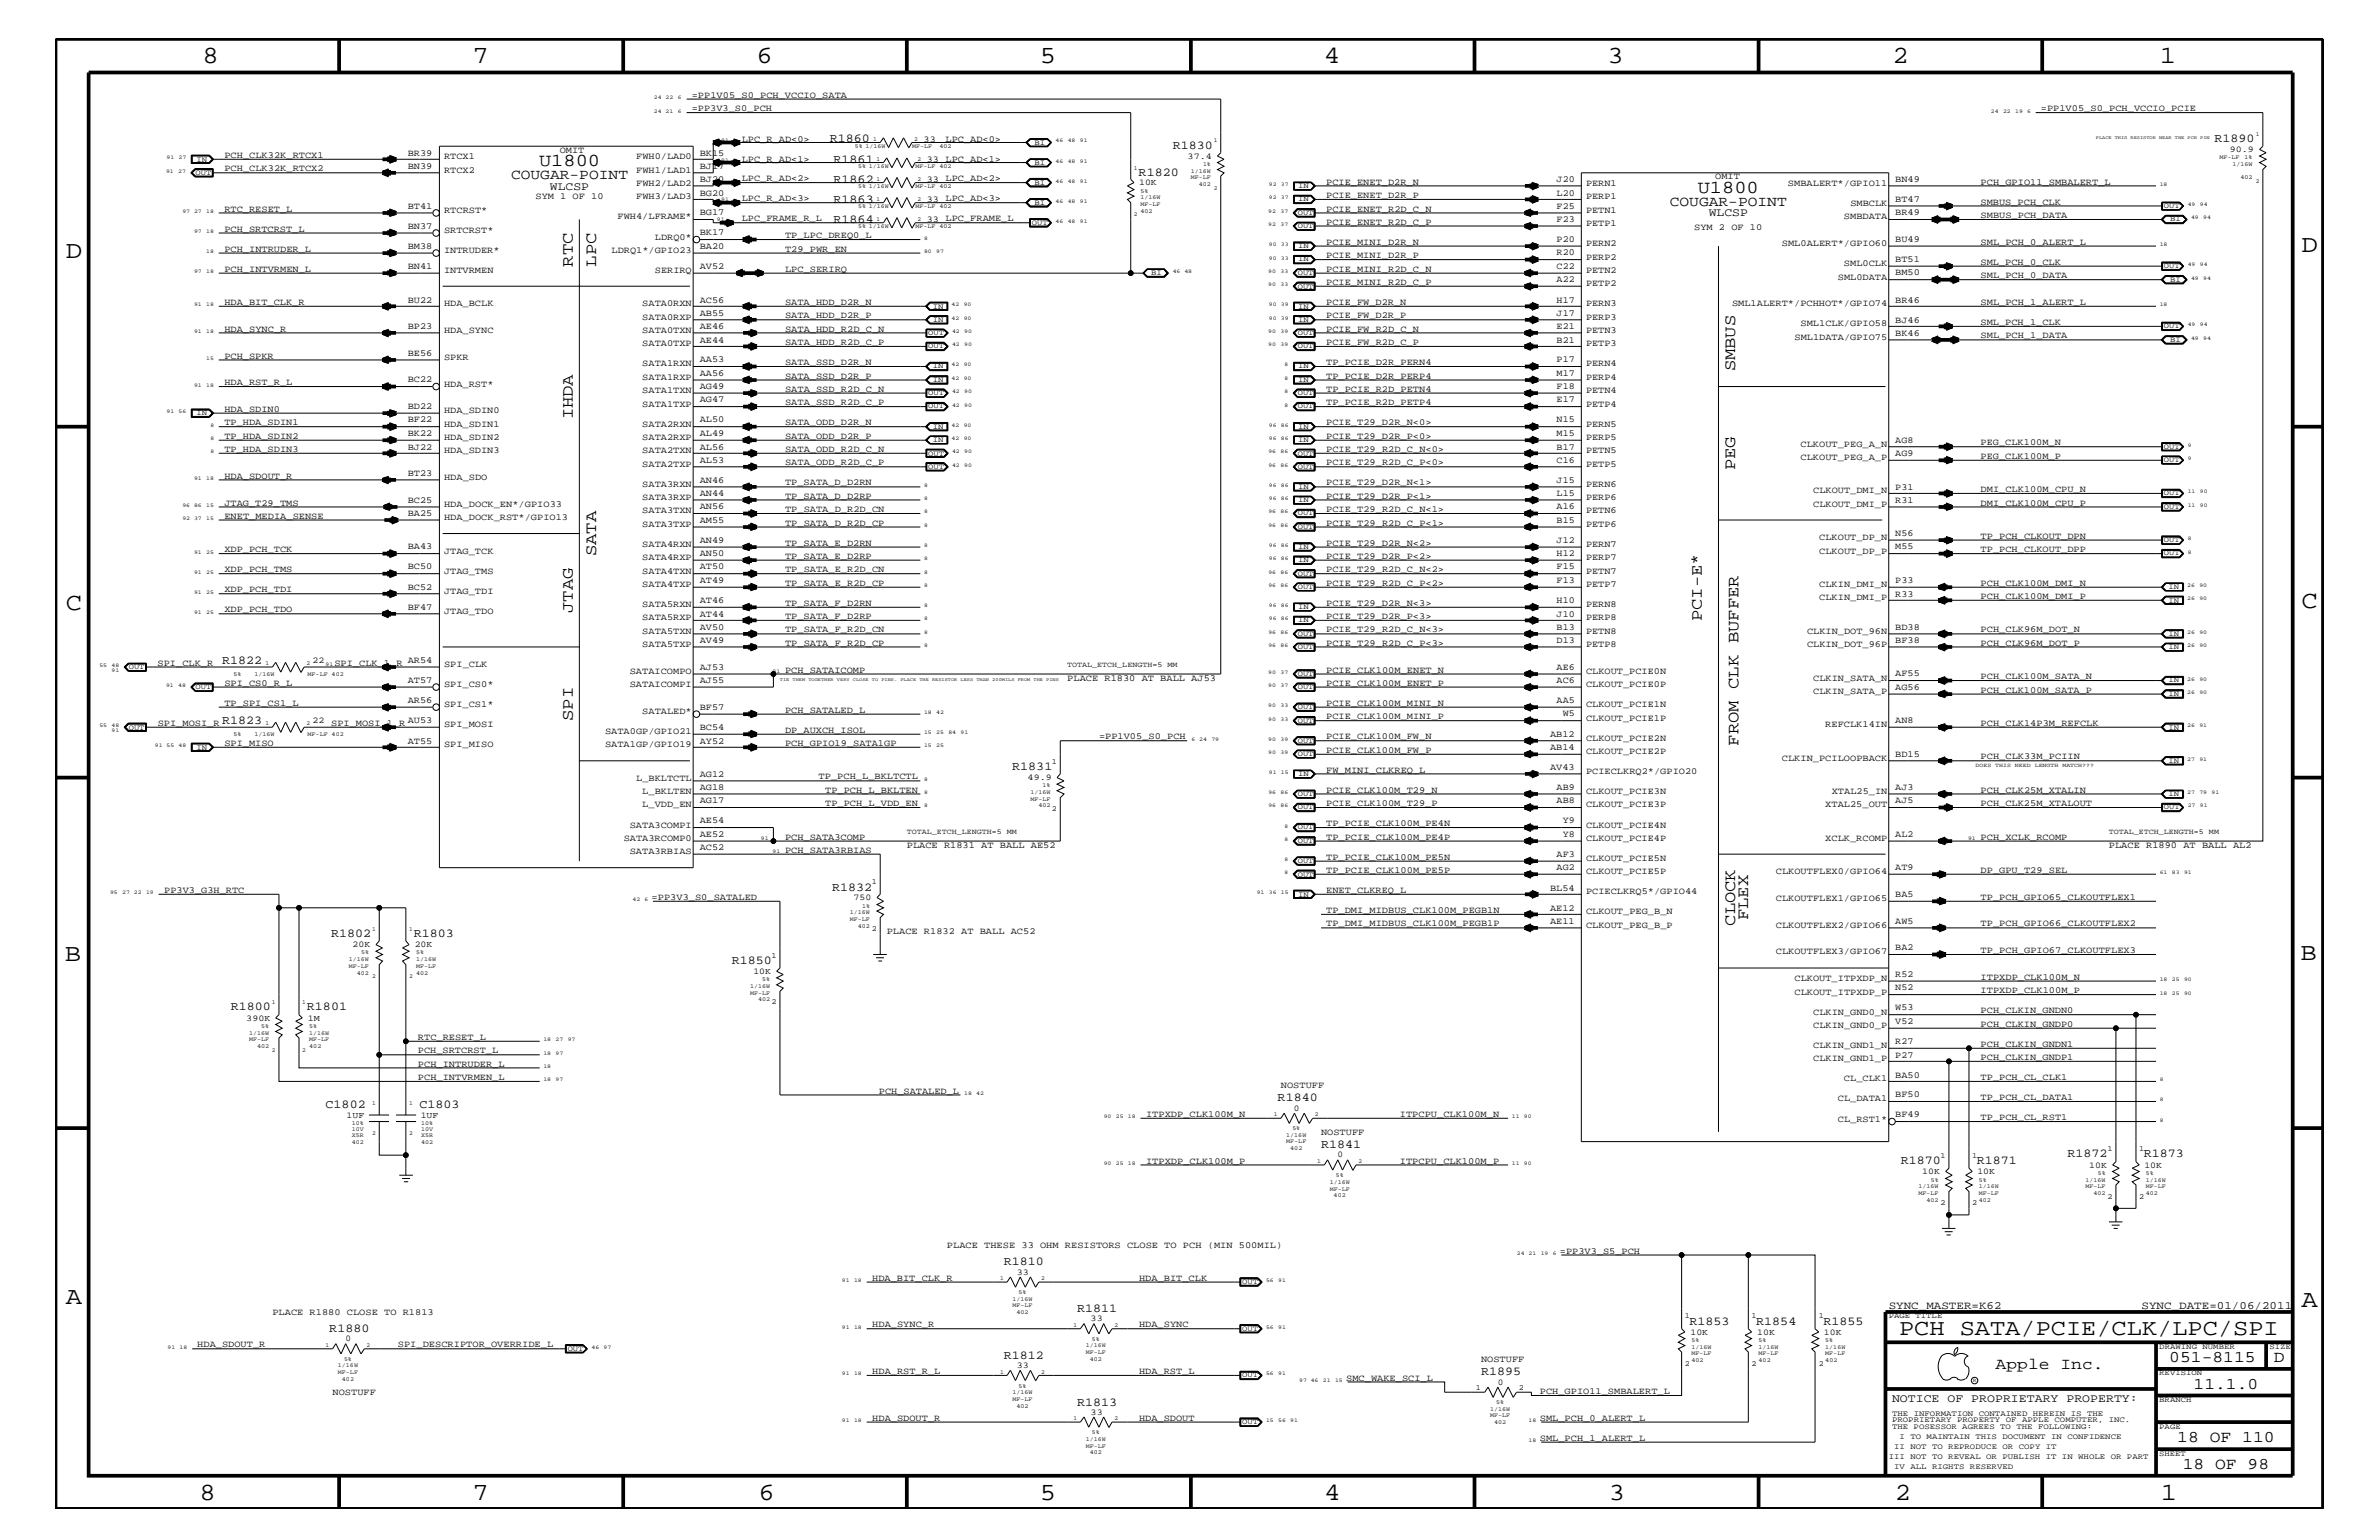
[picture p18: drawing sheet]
<svg xmlns="http://www.w3.org/2000/svg" width="432mm" height="279mm" viewBox="0 0 432 279" stroke-linecap="round" stroke-linejoin="round" font-family="sans-serif">
<defs><g id="words">
<g font-size="4.5">
<text x="36.7" y="11.5">8</text>
<text x="85.8" y="11.5">7</text>
<text x="137.3" y="11.5">6</text>
<text x="188.7" y="11.5">5</text>
<text x="240.3" y="11.5">4</text>
<text x="291.8" y="11.5">3</text>
<text x="343.5" y="11.5">2</text>
<text x="392" y="11.5">1</text>
<text x="11.9" y="46.8">D</text>
<text x="417.7" y="45.7">D</text>
<text x="11.9" y="110.6">C</text>
<text x="417.7" y="110.3">C</text>
<text x="11.8" y="174.3">B</text>
<text x="417.6" y="174.2">B</text>
<text x="11.9" y="236.7">A</text>
<text x="417.7" y="237.1">A</text>
<text x="36.2" y="272.1">8</text>
<text x="85.8" y="272.1">7</text>
<text x="137.7" y="272.1">6</text>
<text x="188.7" y="272.1">5</text>
<text x="240.4" y="272.1">4</text>
<text x="292" y="272.1">3</text>
<text x="343.9" y="272.1">2</text>
<text x="392.2" y="272.1">1</text>
</g>
<text font-size="4.1" x="344.7" y="242.3">PCH SATA/PCIE/CLK/LPC/SPI</text>
<g font-size="3.3">
<text x="97.8" y="30.2">U1800</text>
<text x="308.1" y="35">U1800</text>
</g>
<g font-size="3">
<text x="104" y="48.4" transform="rotate(-90 104 48.4)">RTC</text>
<text x="108.2" y="48.4" transform="rotate(-90 108.2 48.4)">LPC</text>
<text x="315" y="67.4" transform="rotate(-90 315 67.4)">SMBUS</text>
<text x="104" y="76.1" transform="rotate(-90 104 76.1)">IHDA</text>
<text x="315" y="85.3" transform="rotate(-90 315 85.3)">PEG</text>
<text x="108.2" y="100.9" transform="rotate(-90 108.2 100.9)">SATA</text>
<text x="104" y="111.2" transform="rotate(-90 104 111.2)">JTAG</text>
<text x="308.9" y="112.7" transform="rotate(-90 308.9 112.7)">PCI-E*</text>
<text x="104" y="130.8" transform="rotate(-90 104 130.8)">SPI</text>
<text x="315.6" y="135.3" transform="rotate(-90 315.6 135.3)">FROM CLK BUFFER</text>
<text x="315" y="168" transform="rotate(-90 315 168)">CLOCK</text>
<text x="317.3" y="166.9" transform="rotate(-90 317.3 166.9)">FLEX</text>
<text x="362.2" y="248.4">Apple Inc.</text>
<text x="393.7" y="247.1">051-8115</text>
<text x="398.1" y="252">11.1.0</text>
<text x="412.7" y="247.1">D</text>
<text x="395.2" y="261.6">18 OF 110</text>
<text x="396.2" y="266.6">18 OF 98</text>
</g>
<g font-size="2.6">
<text x="92.8" y="32.5">COUGAR-POINT</text>
<text x="303.1" y="37.4">COUGAR-POINT</text>
</g>
<g font-size="2.2">
<text x="150.6" y="25.9">R1860</text>
<text x="151.3" y="29.5">R1861</text>
<text x="212.9" y="27">R1830</text>
<text x="401.9" y="25.8">R1890</text>
<text x="151.3" y="33.1">R1862</text>
<text x="206.7" y="31.9">R1820</text>
<text x="151.3" y="36.8">R1863</text>
<text x="151.3" y="40.4">R1864</text>
<text x="40.3" y="120.4">R1822</text>
<text x="40.3" y="131.3">R1823</text>
<text x="183.7" y="139.7">R1831</text>
<text x="151" y="161.6">R1832</text>
<text x="60.1" y="170">R1802</text>
<text x="75.1" y="170">R1803</text>
<text x="132.8" y="174.9">R1850</text>
<text x="41.9" y="183.3">R1800</text>
<text x="55.7" y="183.3">R1801</text>
<text x="59.1" y="201">C1802</text>
<text x="76.1" y="201">C1803</text>
<text x="231.9" y="199.8">R1840</text>
<text x="239.8" y="208.3">R1841</text>
<text x="345" y="211.3">R1870</text>
<text x="358.8" y="211.3">R1871</text>
<text x="375.2" y="210">R1872</text>
<text x="389.1" y="210">R1873</text>
<text x="182.2" y="229.6">R1810</text>
<text x="195.5" y="238">R1811</text>
<text x="59.8" y="241.7">R1880</text>
<text x="306.7" y="240.3">R1853</text>
<text x="318.8" y="240.3">R1854</text>
<text x="331" y="240.3">R1855</text>
<text x="182.2" y="246.5">R1812</text>
<text x="268.8" y="249.5">R1895</text>
<text x="195.5" y="255">R1813</text>
</g>
<g font-size="2.1">
<text x="99.8" y="34.4">WLCSP</text>
<text x="310.1" y="39.2">WLCSP</text>
<text x="343.4" y="254.4">NOTICE OF PROPRIETARY PROPERTY:</text>
</g>
<g font-size="2">
<text x="342.8" y="237.4">SYNC_MASTER=K62</text>
<text x="388.7" y="237.4">SYNC_DATE=01/06/2011</text>
</g>
<g font-size="1.7">
<text x="125.6" y="17.7">=PP1V05_S0_PCH_VCCIO_SATA</text>
<text x="125.6" y="20.2">=PP3V3_S0_PCH</text>
<text x="370.4" y="20.2">=PP1V05_S0_PCH_VCCIO_PCIE</text>
<text x="40.7" y="28.6">PCH_CLK32K_RTCX1</text>
<text x="74" y="28.2">BR39</text>
<text x="80.6" y="28.9">RTCX1</text>
<text x="101.6" y="27.7">OMIT</text>
<text x="115.5" y="28.9">FWH0/LAD0</text>
<text x="127" y="28.2">BK15</text>
<text x="134.6" y="25.7">LPC_R_AD&lt;0&gt;</text>
<text x="134.6" y="29.3">LPC_R_AD&lt;1&gt;</text>
<text x="171.6" y="25.7">LPC_AD&lt;0&gt;</text>
<text x="40.7" y="31.1">PCH_CLK32K_RTCX2</text>
<text x="74" y="30.6">BN39</text>
<text x="80.6" y="31.4">RTCX2</text>
<text x="115.5" y="31.4">FWH1/LAD1</text>
<text x="115.5" y="33.7">FWH2/LAD2</text>
<text x="127" y="35.5">BG20</text>
<text x="127" y="33">BJ20</text>
<text x="127" y="30.6">BJ17</text>
<text x="134.6" y="32.9">LPC_R_AD&lt;2&gt;</text>
<text x="240.7" y="33.6">PCIE_ENET_D2R_N</text>
<text x="240.7" y="35.9">PCIE_ENET_D2R_P</text>
<text x="282.5" y="35.5">L20</text>
<text x="282.5" y="33">J20</text>
<text x="287.9" y="33.7">PERN1</text>
<text x="311.3" y="32.5">OMIT</text>
<text x="324.5" y="33.7">SMBALERT*/GPIO11</text>
<text x="344" y="33">BN49</text>
<text x="359.5" y="33.6">PCH_GPIO11_SMBALERT_L</text>
<text x="40.7" y="38.4">RTC_RESET_L</text>
<text x="74" y="41.5">BN37</text>
<text x="74" y="37.9">BT41</text>
<text x="80.6" y="38.6">RTCRST*</text>
<text x="97.2" y="36.2">SYM 1 OF 10</text>
<text x="112.1" y="39.8">FWH4/LFRAME*</text>
<text x="115.5" y="36.2">FWH3/LAD3</text>
<text x="127" y="39.1">BG17</text>
<text x="134.6" y="40.2">LPC_FRAME_R_L</text>
<text x="134.6" y="36.5">LPC_R_AD&lt;3&gt;</text>
<text x="240.7" y="38.4">PCIE_ENET_R2D_C_N</text>
<text x="240.7" y="40.8">PCIE_ENET_R2D_C_P</text>
<text x="282.5" y="40.3">F23</text>
<text x="282.5" y="37.9">F25</text>
<text x="287.9" y="41">PETP1</text>
<text x="287.9" y="38.6">PETN1</text>
<text x="287.9" y="36.2">PERP1</text>
<text x="307.5" y="41.7">SYM 2 OF 10</text>
<text x="334.7" y="39.8">SMBDATA</text>
<text x="335.9" y="37.4">SMBCLK</text>
<text x="344" y="39.1">BR49</text>
<text x="344" y="36.7">BT47</text>
<text x="359.5" y="39.6">SMBUS_PCH_DATA</text>
<text x="359.5" y="37.2">SMBUS_PCH_CLK</text>
<text x="40.7" y="42">PCH_SRTCRST_L</text>
<text x="40.7" y="45.7">PCH_INTRUDER_L</text>
<text x="74" y="45.2">BM38</text>
<text x="80.6" y="42.3">SRTCRST*</text>
<text x="80.6" y="45.9">INTRUDER*</text>
<text x="111" y="45.9">LDRQ1*/GPIO23</text>
<text x="118.9" y="43.5">LDRQ0*</text>
<text x="127" y="45.2">BA20</text>
<text x="127" y="42.7">BK17</text>
<text x="142.5" y="45.7">T29_PWR_EN</text>
<text x="142.5" y="43.2">TP_LPC_DREQ0_L</text>
<text x="240.7" y="44.4">PCIE_MINI_D2R_N</text>
<text x="240.7" y="46.8">PCIE_MINI_D2R_P</text>
<text x="282.5" y="46.3">R20</text>
<text x="282.5" y="44">P20</text>
<text x="287.9" y="47.1">PERP2</text>
<text x="287.9" y="44.6">PERN2</text>
<text x="323.4" y="44.6">SML0ALERT*/GPIO60</text>
<text x="344" y="47.6">BT51</text>
<text x="344" y="44">BU49</text>
<text x="359.5" y="44.4">SML_PCH_0_ALERT_L</text>
<text x="40.7" y="49.3">PCH_INTVRMEN_L</text>
<text x="74" y="48.8">BN41</text>
<text x="80.6" y="49.6">INTVRMEN</text>
<text x="118.9" y="49.6">SERIRQ</text>
<text x="127" y="48.8">AV52</text>
<text x="142.5" y="49.3">LPC_SERIRQ</text>
<text x="240.7" y="51.7">PCIE_MINI_R2D_C_P</text>
<text x="240.7" y="49.3">PCIE_MINI_R2D_C_N</text>
<text x="282.5" y="51.3">A22</text>
<text x="282.5" y="48.8">C22</text>
<text x="287.9" y="49.6">PETN2</text>
<text x="287.9" y="51.9">PETP2</text>
<text x="333.6" y="50.7">SML0DATA</text>
<text x="334.7" y="48.3">SML0CLK</text>
<text x="344" y="50">BM50</text>
<text x="359.5" y="50.5">SML_PCH_0_DATA</text>
<text x="359.5" y="48">SML_PCH_0_CLK</text>
<text x="40.7" y="55.3">HDA_BIT_CLK_R</text>
<text x="74" y="59.7">BP23</text>
<text x="74" y="54.9">BU22</text>
<text x="80.6" y="55.6">HDA_BCLK</text>
<text x="116.6" y="58">SATA0RXP</text>
<text x="116.6" y="55.6">SATA0RXN</text>
<text x="127" y="59.7">AE46</text>
<text x="127" y="57.3">AB55</text>
<text x="127" y="54.9">AC56</text>
<text x="142.5" y="55.3">SATA_HDD_D2R_N</text>
<text x="142.5" y="57.8">SATA_HDD_D2R_P</text>
<text x="240.7" y="57.8">PCIE_FW_D2R_P</text>
<text x="240.7" y="55.3">PCIE_FW_D2R_N</text>
<text x="282.5" y="59.7">E21</text>
<text x="282.5" y="57.3">J17</text>
<text x="282.5" y="54.9">H17</text>
<text x="287.9" y="58">PERP3</text>
<text x="287.9" y="55.6">PERN3</text>
<text x="314.4" y="55.6">SML1ALERT*/PCHHOT*/GPIO74</text>
<text x="326.8" y="59.2">SML1CLK/GPIO58</text>
<text x="344" y="58.5">BJ46</text>
<text x="344" y="54.9">BR46</text>
<text x="359.5" y="59">SML_PCH_1_CLK</text>
<text x="359.5" y="55.3">SML_PCH_1_ALERT_L</text>
<text x="40.7" y="60.2">HDA_SYNC_R</text>
<text x="40.7" y="65.1">PCH_SPKR</text>
<text x="74" y="64.5">BE56</text>
<text x="80.6" y="60.4">HDA_SYNC</text>
<text x="80.6" y="65.3">SPKR</text>
<text x="116.6" y="62.9">SATA0TXP</text>
<text x="116.6" y="60.4">SATA0TXN</text>
<text x="127" y="65.7">AA53</text>
<text x="127" y="62.2">AE44</text>
<text x="142.5" y="60.2">SATA_HDD_R2D_C_N</text>
<text x="142.5" y="62.6">SATA_HDD_R2D_C_P</text>
<text x="240.7" y="60.2">PCIE_FW_R2D_C_N</text>
<text x="240.7" y="62.6">PCIE_FW_R2D_C_P</text>
<text x="282.5" y="62.2">B21</text>
<text x="282.5" y="65.7">P17</text>
<text x="287.9" y="60.4">PETN3</text>
<text x="287.9" y="62.9">PETP3</text>
<text x="325.7" y="61.7">SML1DATA/GPIO75</text>
<text x="344" y="60.9">BK46</text>
<text x="359.5" y="61.4">SML_PCH_1_DATA</text>
<text x="40.7" y="69.9">HDA_RST_R_L</text>
<text x="74" y="69.4">BC22</text>
<text x="80.6" y="70.1">HDA_RST*</text>
<text x="116.6" y="66.5">SATA1RXN</text>
<text x="116.6" y="68.9">SATA1RXP</text>
<text x="116.6" y="71.3">SATA1TXN</text>
<text x="127" y="70.6">AG49</text>
<text x="127" y="68.2">AA56</text>
<text x="142.5" y="68.7">SATA_SSD_D2R_P</text>
<text x="142.5" y="66.2">SATA_SSD_D2R_N</text>
<text x="142.5" y="71.1">SATA_SSD_R2D_C_N</text>
<text x="240.7" y="71.1">TP_PCIE_R2D_PETN4</text>
<text x="240.7" y="68.7">TP_PCIE_D2R_PERP4</text>
<text x="240.7" y="66.2">TP_PCIE_D2R_PERN4</text>
<text x="282.5" y="70.6">F18</text>
<text x="282.5" y="68.2">M17</text>
<text x="287.9" y="66.5">PERN4</text>
<text x="287.9" y="68.9">PERP4</text>
<text x="287.9" y="71.3">PETN4</text>
<text x="40.7" y="74.7">HDA_SDIN0</text>
<text x="40.7" y="77.2">TP_HDA_SDIN1</text>
<text x="74" y="76.7">BF22</text>
<text x="74" y="74.3">BD22</text>
<text x="80.6" y="75">HDA_SDIN0</text>
<text x="80.6" y="77.4">HDA_SDIN1</text>
<text x="116.6" y="77.4">SATA2RXN</text>
<text x="116.6" y="73.8">SATA1TXP</text>
<text x="127" y="76.7">AL50</text>
<text x="127" y="73">AG47</text>
<text x="142.5" y="73.5">SATA_SSD_R2D_C_P</text>
<text x="142.5" y="77.2">SATA_ODD_D2R_N</text>
<text x="240.7" y="73.5">TP_PCIE_R2D_PETP4</text>
<text x="240.7" y="77.2">PCIE_T29_D2R_N&lt;0&gt;</text>
<text x="282.5" y="73">E17</text>
<text x="282.5" y="76.7">N15</text>
<text x="287.9" y="77.4">PERN5</text>
<text x="287.9" y="73.8">PETP4</text>
<text x="40.7" y="79.6">TP_HDA_SDIN2</text>
<text x="40.7" y="82">TP_HDA_SDIN3</text>
<text x="74" y="81.6">BJ22</text>
<text x="74" y="79.1">BK22</text>
<text x="80.6" y="82.2">HDA_SDIN3</text>
<text x="80.6" y="79.9">HDA_SDIN2</text>
<text x="116.6" y="79.9">SATA2RXP</text>
<text x="116.6" y="82.2">SATA2TXN</text>
<text x="127" y="83.9">AL53</text>
<text x="127" y="81.6">AL56</text>
<text x="127" y="79.1">AL49</text>
<text x="142.5" y="82">SATA_ODD_R2D_C_N</text>
<text x="142.5" y="79.6">SATA_ODD_D2R_P</text>
<text x="240.7" y="79.6">PCIE_T29_D2R_P&lt;0&gt;</text>
<text x="240.7" y="82">PCIE_T29_R2D_C_N&lt;0&gt;</text>
<text x="282.5" y="83.9">C16</text>
<text x="282.5" y="81.6">B17</text>
<text x="282.5" y="79.1">M15</text>
<text x="287.9" y="79.9">PERP5</text>
<text x="287.9" y="82.2">PETN5</text>
<text x="326.8" y="81.1">CLKOUT_PEG_A_N</text>
<text x="326.8" y="83.5">CLKOUT_PEG_A_P</text>
<text x="344" y="82.7">AG9</text>
<text x="344" y="80.3">AG8</text>
<text x="359.5" y="80.8">PEG_CLK100M_N</text>
<text x="359.5" y="83.3">PEG_CLK100M_P</text>
<text x="40.7" y="86.9">HDA_SDOUT_R</text>
<text x="74" y="86.4">BT23</text>
<text x="80.6" y="87.1">HDA_SDO</text>
<text x="116.6" y="84.7">SATA2TXP</text>
<text x="116.6" y="88.3">SATA3RXN</text>
<text x="127" y="87.6">AN46</text>
<text x="142.5" y="84.4">SATA_ODD_R2D_C_P</text>
<text x="142.5" y="88.1">TP_SATA_D_D2RN</text>
<text x="240.7" y="88.1">PCIE_T29_D2R_N&lt;1&gt;</text>
<text x="240.7" y="84.4">PCIE_T29_R2D_C_P&lt;0&gt;</text>
<text x="282.5" y="87.6">J15</text>
<text x="287.9" y="84.7">PETP5</text>
<text x="287.9" y="88.3">PERN6</text>
<text x="329.1" y="89.5">CLKOUT_DMI_N</text>
<text x="344" y="88.8">P31</text>
<text x="359.5" y="89.3">DMI_CLK100M_CPU_N</text>
<text x="40.7" y="94.2">ENET_MEDIA_SENSE</text>
<text x="40.7" y="91.7">JTAG_T29_TMS</text>
<text x="74" y="93.7">BA25</text>
<text x="74" y="91.2">BC25</text>
<text x="80.6" y="92">HDA_DOCK_EN*/GPIO33</text>
<text x="80.6" y="94.3">HDA_DOCK_RST*/GPIO13</text>
<text x="116.6" y="90.7">SATA3RXP</text>
<text x="116.6" y="93.2">SATA3TXN</text>
<text x="116.6" y="95.6">SATA3TXP</text>
<text x="127" y="94.9">AM55</text>
<text x="127" y="92.4">AN56</text>
<text x="127" y="90">AN44</text>
<text x="142.5" y="95.4">TP_SATA_D_R2D_CP</text>
<text x="142.5" y="92.9">TP_SATA_D_R2D_CN</text>
<text x="142.5" y="90.5">TP_SATA_D_D2RP</text>
<text x="240.7" y="95.4">PCIE_T29_R2D_C_P&lt;1&gt;</text>
<text x="240.7" y="92.9">PCIE_T29_R2D_C_N&lt;1&gt;</text>
<text x="240.7" y="90.5">PCIE_T29_D2R_P&lt;1&gt;</text>
<text x="282.5" y="94.9">B15</text>
<text x="282.5" y="92.4">A16</text>
<text x="282.5" y="90">L15</text>
<text x="287.9" y="90.7">PERP6</text>
<text x="287.9" y="95.6">PETP6</text>
<text x="287.9" y="93.2">PETN6</text>
<text x="329.1" y="92">CLKOUT_DMI_P</text>
<text x="344" y="91.2">R31</text>
<text x="359.5" y="91.7">DMI_CLK100M_CPU_P</text>
<text x="40.7" y="100.2">XDP_PCH_TCK</text>
<text x="74" y="99.7">BA43</text>
<text x="80.6" y="100.4">JTAG_TCK</text>
<text x="116.6" y="99.3">SATA4RXN</text>
<text x="116.6" y="101.6">SATA4RXP</text>
<text x="127" y="101">AN50</text>
<text x="127" y="98.5">AN49</text>
<text x="142.5" y="101.4">TP_SATA_E_D2RP</text>
<text x="142.5" y="99">TP_SATA_E_D2RN</text>
<text x="240.7" y="101.4">PCIE_T29_D2R_P&lt;2&gt;</text>
<text x="240.7" y="99">PCIE_T29_D2R_N&lt;2&gt;</text>
<text x="282.5" y="101">H12</text>
<text x="282.5" y="98.5">J12</text>
<text x="287.9" y="99.3">PERN7</text>
<text x="287.9" y="101.6">PERP7</text>
<text x="330.2" y="100.4">CLKOUT_DP_P</text>
<text x="330.2" y="98">CLKOUT_DP_N</text>
<text x="344" y="99.7">M55</text>
<text x="344" y="97.3">N56</text>
<text x="359.5" y="100.2">TP_PCH_CLKOUT_DPP</text>
<text x="359.5" y="97.7">TP_PCH_CLKOUT_DPN</text>
<text x="40.7" y="103.8">XDP_PCH_TMS</text>
<text x="40.7" y="107.5">XDP_PCH_TDI</text>
<text x="74" y="103.3">BC50</text>
<text x="74" y="107">BC52</text>
<text x="80.6" y="104.1">JTAG_TMS</text>
<text x="80.6" y="107.7">JTAG_TDI</text>
<text x="116.6" y="104.1">SATA4TXN</text>
<text x="116.6" y="106.5">SATA4TXP</text>
<text x="127" y="105.8">AT49</text>
<text x="127" y="103.3">AT50</text>
<text x="142.5" y="106.3">TP_SATA_E_R2D_CP</text>
<text x="142.5" y="103.8">TP_SATA_E_R2D_CN</text>
<text x="240.7" y="103.8">PCIE_T29_R2D_C_N&lt;2&gt;</text>
<text x="240.7" y="106.3">PCIE_T29_R2D_C_P&lt;2&gt;</text>
<text x="282.5" y="105.8">F13</text>
<text x="282.5" y="103.3">F15</text>
<text x="287.9" y="104.1">PETN7</text>
<text x="287.9" y="106.5">PETP7</text>
<text x="330.2" y="106.5">CLKIN_DMI_N</text>
<text x="344" y="105.8">P33</text>
<text x="359.5" y="106.3">PCH_CLK100M_DMI_N</text>
<text x="40.7" y="111.1">XDP_PCH_TDO</text>
<text x="74" y="110.6">BF47</text>
<text x="80.6" y="111.4">JTAG_TDO</text>
<text x="116.6" y="112.6">SATA5RXP</text>
<text x="116.6" y="110.2">SATA5RXN</text>
<text x="127" y="111.9">AT44</text>
<text x="127" y="109.4">AT46</text>
<text x="142.5" y="109.9">TP_SATA_F_D2RN</text>
<text x="142.5" y="112.3">TP_SATA_F_D2RP</text>
<text x="240.7" y="109.9">PCIE_T29_D2R_N&lt;3&gt;</text>
<text x="240.7" y="112.3">PCIE_T29_D2R_P&lt;3&gt;</text>
<text x="282.5" y="111.9">J10</text>
<text x="282.5" y="109.4">H10</text>
<text x="287.9" y="110.2">PERN8</text>
<text x="287.9" y="112.6">PERP8</text>
<text x="330.2" y="108.9">CLKIN_DMI_P</text>
<text x="344" y="108.2">R33</text>
<text x="359.5" y="108.7">PCH_CLK100M_DMI_P</text>
<text x="116.6" y="115">SATA5TXN</text>
<text x="116.6" y="117.4">SATA5TXP</text>
<text x="127" y="116.7">AV49</text>
<text x="127" y="114.2">AV50</text>
<text x="142.5" y="114.8">TP_SATA_F_R2D_CN</text>
<text x="142.5" y="117.2">TP_SATA_F_R2D_CP</text>
<text x="240.7" y="117.2">PCIE_T29_R2D_C_P&lt;3&gt;</text>
<text x="240.7" y="114.8">PCIE_T29_R2D_C_N&lt;3&gt;</text>
<text x="282.5" y="116.7">D13</text>
<text x="282.5" y="114.2">B13</text>
<text x="287.9" y="115">PETN8</text>
<text x="287.9" y="117.4">PETP8</text>
<text x="328" y="115">CLKIN_DOT_96N</text>
<text x="328" y="117.4">CLKIN_DOT_96P</text>
<text x="344" y="116.7">BF38</text>
<text x="344" y="114.2">BD38</text>
<text x="359.5" y="114.8">PCH_CLK96M_DOT_N</text>
<text x="359.5" y="117.2">PCH_CLK96M_DOT_P</text>
<text x="28.6" y="120.8">SPI_CLK_R</text>
<text x="40.7" y="124.4">SPI_CS0_R_L</text>
<text x="60.7" y="120.8">SPI_CLK_1_R</text>
<text x="74" y="124">AT57</text>
<text x="74" y="120.3">AR54</text>
<text x="80.6" y="124.7">SPI_CS0*</text>
<text x="80.6" y="121">SPI_CLK</text>
<text x="114.3" y="122.3">SATAICOMPO</text>
<text x="114.3" y="124.7">SATAICOMPI</text>
<text x="127" y="121.5">AJ53</text>
<text x="127" y="124">AJ55</text>
<text x="142.5" y="122">PCH_SATAICOMP</text>
<text x="193.7" y="123.5">PLACE R1830 AT BALL AJ53</text>
<text x="240.7" y="122">PCIE_CLK100M_ENET_N</text>
<text x="240.7" y="124.4">PCIE_CLK100M_ENET_P</text>
<text x="282.5" y="124">AC6</text>
<text x="282.5" y="121.5">AE6</text>
<text x="287.9" y="124.7">CLKOUT_PCIE0P</text>
<text x="287.9" y="122.3">CLKOUT_PCIE0N</text>
<text x="329.1" y="125.9">CLKIN_SATA_P</text>
<text x="329.1" y="123.5">CLKIN_SATA_N</text>
<text x="344" y="125.2">AG56</text>
<text x="344" y="122.7">AF55</text>
<text x="359.5" y="123.2">PCH_CLK100M_SATA_N</text>
<text x="359.5" y="125.7">PCH_CLK100M_SATA_P</text>
<text x="28.6" y="131.7">SPI_MOSI_R</text>
<text x="40.7" y="128">TP_SPI_CS1_L</text>
<text x="60.1" y="131.7">SPI_MOSI_1_R</text>
<text x="74" y="131.3">AU53</text>
<text x="74" y="127.6">AR56</text>
<text x="80.6" y="128.3">SPI_CS1*</text>
<text x="80.6" y="131.9">SPI_MOSI</text>
<text x="116.6" y="129.6">SATALED*</text>
<text x="127" y="128.8">BF57</text>
<text x="142.5" y="129.3">PCH_SATALED_L</text>
<text x="240.7" y="130.5">PCIE_CLK100M_MINI_P</text>
<text x="240.7" y="128">PCIE_CLK100M_MINI_N</text>
<text x="282.5" y="127.6">AA5</text>
<text x="283.6" y="130">W5</text>
<text x="287.9" y="130.8">CLKOUT_PCIE1P</text>
<text x="287.9" y="128.3">CLKOUT_PCIE1N</text>
<text x="331.3" y="131.9">REFCLK14IN</text>
<text x="344" y="131.3">AN8</text>
<text x="359.5" y="131.7">PCH_CLK14P3M_REFCLK</text>
<text x="40.7" y="135.3">SPI_MISO</text>
<text x="74" y="134.9">AT55</text>
<text x="80.6" y="135.6">SPI_MISO</text>
<text x="109.8" y="133.2">SATA0GP/GPIO21</text>
<text x="109.8" y="135.6">SATA1GP/GPIO19</text>
<text x="127" y="134.9">AY52</text>
<text x="127" y="132.4">BC54</text>
<text x="142.5" y="135.3">PCH_GPIO19_SATA1GP</text>
<text x="142.5" y="133">DP_AUXCH_ISOL</text>
<text x="199.5" y="134.1">=PP1V05_S0_PCH</text>
<text x="240.7" y="136.6">PCIE_CLK100M_FW_P</text>
<text x="240.7" y="134.1">PCIE_CLK100M_FW_N</text>
<text x="281.3" y="136.1">AB14</text>
<text x="281.3" y="133.6">AB12</text>
<text x="287.9" y="134.4">CLKOUT_PCIE2N</text>
<text x="287.9" y="136.8">CLKOUT_PCIE2P</text>
<text x="344" y="137.3">BD15</text>
<text x="359.5" y="137.8">PCH_CLK33M_PCIIN</text>
<text x="115.5" y="141.7">L_BKLTCTL</text>
<text x="127" y="143.4">AG18</text>
<text x="127" y="140.9">AG12</text>
<text x="148.6" y="141.4">TP_PCH_L_BKLTCTL</text>
<text x="149.8" y="143.9">TP_PCH_L_BKLTEN</text>
<text x="240.7" y="140.2">FW_MINI_CLKREQ_L</text>
<text x="240.7" y="143.9">PCIE_CLK100M_T29_N</text>
<text x="281.3" y="139.7">AV43</text>
<text x="282.5" y="143.4">AB9</text>
<text x="287.9" y="140.4">PCIECLKRQ2*/GPIO20</text>
<text x="323.4" y="138">CLKIN_PCILOOPBACK</text>
<text x="344" y="143.4">AJ3</text>
<text x="359.5" y="143.9">PCH_CLK25M_XTALIN</text>
<text x="116.6" y="144">L_BKLTEN</text>
<text x="116.6" y="146.5">L_VDD_EN</text>
<text x="127" y="149.4">AE54</text>
<text x="127" y="145.7">AG17</text>
<text x="149.8" y="146.2">TP_PCH_L_VDD_EN</text>
<text x="240.7" y="149.9">TP_PCIE_CLK100M_PE4N</text>
<text x="240.7" y="146.2">PCIE_CLK100M_T29_P</text>
<text x="282.5" y="145.7">AB8</text>
<text x="283.6" y="149.4">Y9</text>
<text x="287.9" y="144">CLKOUT_PCIE3N</text>
<text x="287.9" y="146.5">CLKOUT_PCIE3P</text>
<text x="331.3" y="146.5">XTAL25_OUT</text>
<text x="332.5" y="144">XTAL25_IN</text>
<text x="344" y="145.7">AJ5</text>
<text x="359.5" y="146.2">PCH_CLK25M_XTALOUT</text>
<text x="113.2" y="152.6">SATA3RCOMP0</text>
<text x="114.3" y="150.1">SATA3COMPI</text>
<text x="114.3" y="155">SATA3RBIAS</text>
<text x="127" y="151.8">AE52</text>
<text x="127" y="154.3">AC52</text>
<text x="142.5" y="152.3">PCH_SATA3COMP</text>
<text x="142.5" y="154.7">PCH_SATA3RBIAS</text>
<text x="164.6" y="153.8">PLACE R1831 AT BALL AE52</text>
<text x="240.7" y="156">TP_PCIE_CLK100M_PE5N</text>
<text x="240.7" y="152.3">TP_PCIE_CLK100M_PE4P</text>
<text x="282.5" y="155.5">AF3</text>
<text x="283.6" y="151.8">Y8</text>
<text x="287.9" y="150.1">CLKOUT_PCIE4N</text>
<text x="287.9" y="152.6">CLKOUT_PCIE4P</text>
<text x="331.3" y="152.6">XCLK_RCOMP</text>
<text x="344" y="151.8">AL2</text>
<text x="359.5" y="152.3">PCH_XCLK_RCOMP</text>
<text x="382.8" y="153.8">PLACE R1890 AT BALL AL2</text>
<text x="29.8" y="162">PP3V3_G3H_RTC</text>
<text x="240.7" y="158.4">TP_PCIE_CLK100M_PE5P</text>
<text x="240.7" y="162">ENET_CLKREQ_L</text>
<text x="281.3" y="161.6">BL54</text>
<text x="282.5" y="157.9">AG2</text>
<text x="287.9" y="156.2">CLKOUT_PCIE5N</text>
<text x="287.9" y="158.6">CLKOUT_PCIE5P</text>
<text x="322.3" y="158.6">CLKOUTFLEX0/GPIO64</text>
<text x="344" y="157.9">AT9</text>
<text x="359.5" y="158.4">DP_GPU_T29_SEL</text>
<text x="118.3" y="163.3">=PP3V3_S0_SATALED</text>
<text x="240.7" y="165.6">TP_DMI_MIDBUS_CLK100M_PEGB1N</text>
<text x="281.3" y="167.6">AE11</text>
<text x="281.3" y="165.2">AE12</text>
<text x="287.9" y="162.2">PCIECLKRQ5*/GPIO44</text>
<text x="287.9" y="165.9">CLKOUT_PEG_B_N</text>
<text x="322.3" y="163.5">CLKOUTFLEX1/GPIO65</text>
<text x="344" y="167.6">AW5</text>
<text x="344" y="162.8">BA5</text>
<text x="359.5" y="163.3">TP_PCH_GPIO65_CLKOUTFLEX1</text>
<text x="161" y="169.5">PLACE R1832 AT BALL AC52</text>
<text x="240.7" y="168.1">TP_DMI_MIDBUS_CLK100M_PEGB1P</text>
<text x="287.9" y="168.3">CLKOUT_PEG_B_P</text>
<text x="322.3" y="168.3">CLKOUTFLEX2/GPIO66</text>
<text x="322.3" y="173.2">CLKOUTFLEX3/GPIO67</text>
<text x="344" y="172.4">BA2</text>
<text x="359.5" y="168.1">TP_PCH_GPIO66_CLKOUTFLEX2</text>
<text x="359.5" y="172.9">TP_PCH_GPIO67_CLKOUTFLEX3</text>
<text x="325.7" y="178">CLKOUT_ITPXDP_N</text>
<text x="344" y="179.7">N52</text>
<text x="344" y="177.3">R52</text>
<text x="359.5" y="177.7">ITPXDP_CLK100M_N</text>
<text x="325.7" y="180.5">CLKOUT_ITPXDP_P</text>
<text x="329.1" y="184.1">CLKIN_GND0_N</text>
<text x="344" y="185.8">V52</text>
<text x="344" y="183.3">W53</text>
<text x="359.5" y="180.2">ITPXDP_CLK100M_P</text>
<text x="359.5" y="183.8">PCH_CLKIN_GNDN0</text>
<text x="75.9" y="191.1">PCH_SRTCRST_L</text>
<text x="75.9" y="188.7">RTC_RESET_L</text>
<text x="329.1" y="186.5">CLKIN_GND0_P</text>
<text x="329.1" y="190.2">CLKIN_GND1_N</text>
<text x="344" y="191.9">P27</text>
<text x="344" y="189.4">R27</text>
<text x="359.5" y="186.3">PCH_CLKIN_GNDP0</text>
<text x="359.5" y="189.9">PCH_CLKIN_GNDN1</text>
<text x="75.9" y="195.9">PCH_INTVRMEN_L</text>
<text x="75.9" y="193.6">PCH_INTRUDER_L</text>
<text x="232.5" y="197.4">NOSTUFF</text>
<text x="329.1" y="192.6">CLKIN_GND1_P</text>
<text x="334.7" y="196.2">CL_CLK1</text>
<text x="344" y="195.5">BA50</text>
<text x="359.5" y="192.3">PCH_CLKIN_GNDP1</text>
<text x="359.5" y="195.9">TP_PCH_CL_CLK1</text>
<text x="159.5" y="198.4">PCH_SATALED_L</text>
<text x="208" y="202.6">ITPXDP_CLK100M_N</text>
<text x="254.1" y="202.6">ITPCPU_CLK100M_N</text>
<text x="333.6" y="199.8">CL_DATA1</text>
<text x="333.6" y="203.5">CL_RST1*</text>
<text x="344" y="202.7">BF49</text>
<text x="344" y="199.1">BF50</text>
<text x="359.5" y="199.6">TP_PCH_CL_DATA1</text>
<text x="359.5" y="203.2">TP_PCH_CL_RST1</text>
<text x="239.8" y="205.9">NOSTUFF</text>
<text x="208" y="211.1">ITPXDP_CLK100M_P</text>
<text x="254.1" y="211.1">ITPCPU_CLK100M_P</text>
<text x="171.9" y="226.5">PLACE THESE 33 OHM RESISTORS CLOSE TO PCH (MIN 500MIL)</text>
<text x="283.1" y="227.5">=PP3V3_S5_PCH</text>
<text x="158.3" y="232.4">HDA_BIT_CLK_R</text>
<text x="206.8" y="232.4">HDA_BIT_CLK</text>
<text x="49.4" y="238.6">PLACE R1880 CLOSE TO R1813</text>
<text x="35.8" y="244.5">HDA_SDOUT_R</text>
<text x="72.2" y="244.5">SPI_DESCRIPTOR_OVERRIDE_L</text>
<text x="158.3" y="240.8">HDA_SYNC_R</text>
<text x="206.8" y="240.8">HDA_SYNC</text>
<text x="158.3" y="249.3">HDA_RST_R_L</text>
<text x="206.8" y="249.3">HDA_RST_L</text>
<text x="244.3" y="250.6">SMC_WAKE_SCI_L</text>
<text x="268.8" y="247.1">NOSTUFF</text>
<text x="60.4" y="253.2">NOSTUFF</text>
<text x="158.3" y="257.8">HDA_SDOUT_R</text>
<text x="206.8" y="257.8">HDA_SDOUT</text>
<text x="279.5" y="257.8">SML_PCH_0_ALERT_L</text>
<text x="279.5" y="252.9">PCH_GPIO11_SMBALERT_L</text>
<text x="279.5" y="261.4">SML_PCH_1_ALERT_L</text>
</g>
<g font-size="1.6">
<text x="167.6" y="25.8">33</text>
<text x="168.2" y="29.4">33 LPC_AD&lt;1&gt;</text>
<text x="215.6" y="28.8">37.4</text>
<text x="404.7" y="27.5">90.9</text>
<text x="168.2" y="33">33 LPC_AD&lt;2&gt;</text>
<text x="206.8" y="33.6">10K</text>
<text x="168.2" y="36.7">33 LPC_AD&lt;3&gt;</text>
<text x="168.2" y="40.3">33 LPC_FRAME_L</text>
<text x="56.7" y="120.3">22</text>
<text x="56.7" y="131.3">22</text>
<text x="186.5" y="141.5">49.9</text>
<text x="154.9" y="163.4">750</text>
<text x="64" y="171.8">20K</text>
<text x="75.3" y="171.8">20K</text>
<text x="136.7" y="176.7">10K</text>
<text x="44.7" y="185.2">390K</text>
<text x="55.9" y="185.2">1M</text>
<text x="62.9" y="202.9">1UF</text>
<text x="76.4" y="202.9">1UF</text>
<text x="234.9" y="201.5">0</text>
<text x="242.7" y="210">0</text>
<text x="348.9" y="213">10K</text>
<text x="358.9" y="213">10K</text>
<text x="379.2" y="211.9">10K</text>
<text x="389.2" y="211.9">10K</text>
<text x="184.6" y="231.3">33</text>
<text x="198" y="239.7">33</text>
<text x="62.7" y="243.4">0</text>
<text x="306.8" y="242.2">10K</text>
<text x="318.9" y="242.2">10K</text>
<text x="331" y="242.2">10K</text>
<text x="184.6" y="248.2">33</text>
<text x="271.9" y="251.2">0</text>
<text x="198" y="256.7">33</text>
</g>
<g font-size="1.4">
<text x="35.6" y="29.3">IN</text>
<text x="187.8" y="26.3">BI</text>
<text x="187.8" y="29.9">BI</text>
<text x="35.5" y="31.7">OUT</text>
<text x="187.8" y="33.6">BI</text>
<text x="235.6" y="34.1">IN</text>
<text x="187.3" y="40.8">OUT</text>
<text x="187.8" y="37.2">BI</text>
<text x="235.5" y="41.4">OUT</text>
<text x="235.5" y="39">OUT</text>
<text x="235.6" y="36.5">IN</text>
<text x="392.8" y="37.8">OUT</text>
<text x="393.9" y="40.2">BI</text>
<text x="235.6" y="45.1">IN</text>
<text x="235.6" y="47.4">IN</text>
<text x="209" y="49.9">BI</text>
<text x="235.5" y="49.9">OUT</text>
<text x="235.5" y="52.4">OUT</text>
<text x="392.8" y="48.7">OUT</text>
<text x="393.9" y="51.1">BI</text>
<text x="169.3" y="56">IN</text>
<text x="169.3" y="58.4">IN</text>
<text x="235.6" y="56">IN</text>
<text x="235.6" y="58.4">IN</text>
<text x="392.8" y="59.5">OUT</text>
<text x="168.5" y="60.8">OUT</text>
<text x="168.5" y="63.2">OUT</text>
<text x="235.5" y="60.8">OUT</text>
<text x="235.5" y="63.2">OUT</text>
<text x="393.9" y="62">BI</text>
<text x="168.5" y="71.7">OUT</text>
<text x="169.3" y="66.8">IN</text>
<text x="169.3" y="69.3">IN</text>
<text x="235.5" y="71.7">OUT</text>
<text x="235.6" y="66.8">IN</text>
<text x="235.6" y="69.3">IN</text>
<text x="35.6" y="75.4">IN</text>
<text x="168.5" y="74.1">OUT</text>
<text x="169.3" y="77.8">IN</text>
<text x="235.5" y="74.1">OUT</text>
<text x="235.6" y="77.8">IN</text>
<text x="168.5" y="82.7">OUT</text>
<text x="169.3" y="80.2">IN</text>
<text x="235.5" y="82.7">OUT</text>
<text x="235.6" y="80.2">IN</text>
<text x="392.8" y="83.8">OUT</text>
<text x="392.8" y="81.4">OUT</text>
<text x="168.5" y="85">OUT</text>
<text x="235.5" y="85">OUT</text>
<text x="235.6" y="88.7">IN</text>
<text x="392.8" y="89.9">OUT</text>
<text x="235.5" y="93.5">OUT</text>
<text x="235.5" y="96">OUT</text>
<text x="235.6" y="91.1">IN</text>
<text x="392.8" y="92.3">OUT</text>
<text x="235.6" y="99.6">IN</text>
<text x="392.8" y="100.8">OUT</text>
<text x="392.8" y="98.4">OUT</text>
<text x="235.5" y="104.4">OUT</text>
<text x="235.5" y="106.9">OUT</text>
<text x="235.6" y="102.1">IN</text>
<text x="393.6" y="106.9">IN</text>
<text x="235.6" y="110.5">IN</text>
<text x="235.6" y="112.9">IN</text>
<text x="393.6" y="109.3">IN</text>
<text x="235.5" y="115.3">OUT</text>
<text x="235.5" y="117.8">OUT</text>
<text x="393.6" y="115.3">IN</text>
<text x="393.6" y="117.8">IN</text>
<text x="23.4" y="121.4">OUT</text>
<text x="35.5" y="125.1">OUT</text>
<text x="193.7" y="121">TOTAL_ETCH_LENGTH=5 MM</text>
<text x="235.5" y="122.6">OUT</text>
<text x="235.5" y="125.1">OUT</text>
<text x="393.6" y="123.8">IN</text>
<text x="235.5" y="128.7">OUT</text>
<text x="235.5" y="131.1">OUT</text>
<text x="393.6" y="126.3">IN</text>
<text x="23.4" y="132.4">OUT</text>
<text x="35.6" y="136">IN</text>
<text x="235.5" y="134.7">OUT</text>
<text x="235.5" y="137.2">OUT</text>
<text x="393.6" y="132.4">IN</text>
<text x="190.9" y="138.6">1</text>
<text x="235.6" y="140.8">IN</text>
<text x="393.6" y="138.4">IN</text>
<text x="190.9" y="147.1">2</text>
<text x="235.5" y="144.5">OUT</text>
<text x="235.5" y="146.8">OUT</text>
<text x="392.8" y="146.8">OUT</text>
<text x="393.6" y="144.5">IN</text>
<text x="164.6" y="151.3">TOTAL_ETCH_LENGTH=5 MM</text>
<text x="235.5" y="150.5">OUT</text>
<text x="235.5" y="152.9">OUT</text>
<text x="382.8" y="151.3">TOTAL_ETCH_LENGTH=5 MM</text>
<text x="158.2" y="160.5">1</text>
<text x="235.5" y="156.6">OUT</text>
<text x="235.5" y="159">OUT</text>
<text x="235.6" y="162.7">IN</text>
<text x="140" y="173.8">1</text>
<text x="158.2" y="168.9">2</text>
<text x="140" y="182.2">2</text>
<text x="382.5" y="208.9">1</text>
<text x="388.3" y="208.9">1</text>
<text x="352.2" y="210.2">1</text>
<text x="358" y="210.2">1</text>
<text x="352.2" y="218.6">2</text>
<text x="358" y="218.6">2</text>
<text x="382.5" y="217.5">2</text>
<text x="388.3" y="217.5">2</text>
<text x="225.5" y="232.9">OUT</text>
<text x="305.8" y="239.2">1</text>
<text x="317.9" y="239.2">1</text>
<text x="330.1" y="239.2">1</text>
<text x="342.8" y="239.2">PAGE TITLE</text>
<text x="103" y="245.1">OUT</text>
<text x="225.5" y="241.4">OUT</text>
<text x="391.9" y="244.7">DRAWING NUMBER</text>
<text x="411.9" y="244.7">SIZE</text>
<text x="225.5" y="249.9">OUT</text>
<text x="305.8" y="247.8">2</text>
<text x="317.9" y="247.8">2</text>
<text x="330.1" y="247.8">2</text>
<text x="391.9" y="249.5">REVISION</text>
<text x="267.9" y="252.3">1</text>
<text x="275.7" y="252.3">2</text>
<text x="343.4" y="256.8">THE INFORMATION CONTAINED HEREIN IS THE</text>
<text x="391.9" y="254.4">BRANCH</text>
<text x="225.5" y="258.4">OUT</text>
<text x="343.4" y="259.3">THE POSESSOR AGREES TO THE FOLLOWING:</text>
<text x="343.4" y="258">PROPRIETARY PROPERTY OF APPLE COMPUTER, INC.</text>
<text x="343.8" y="262.9">II NOT TO REPRODUCE OR COPY IT</text>
<text x="344.8" y="261.1">I TO MAINTAIN THIS DOCUMENT IN CONFIDENCE</text>
<text x="391.9" y="259.3">PAGE</text>
<text x="342.8" y="264.7">III NOT TO REVEAL OR PUBLISH IT IN WHOLE OR PART</text>
<text x="343.8" y="266.6">IV ALL RIGHTS RESERVED</text>
<text x="391.9" y="264.1">SHEET</text>
</g>
<g font-size="1.1">
<text x="155.2" y="26.9">5% 1/16W</text>
<text x="158.5" y="25.5">1</text>
<text x="159.1" y="29.2">1</text>
<text x="165.6" y="26.9">MF-LF</text>
<text x="165.9" y="25.5">2</text>
<text x="166.5" y="29.2">2</text>
<text x="170.5" y="26.9">402</text>
<text x="220.3" y="25.9">1</text>
<text x="402.8" y="28.9">MF-LF</text>
<text x="407.4" y="28.9">1%</text>
<text x="409.4" y="24.7">1</text>
<text x="155.7" y="30.5">5% 1/16W</text>
<text x="155.7" y="34.1">5% 1/16W</text>
<text x="159.1" y="32.8">1</text>
<text x="166.2" y="30.5">MF-LF 402</text>
<text x="166.2" y="34.1">MF-LF 402</text>
<text x="166.5" y="32.8">2</text>
<text x="205.8" y="30.8">1</text>
<text x="207" y="35">5%</text>
<text x="216.2" y="32.5">MF-LF</text>
<text x="216.2" y="31.4">1/16W</text>
<text x="217.6" y="33.7">402</text>
<text x="218.4" y="30.2">1%</text>
<text x="220.3" y="34.4">2</text>
<text x="405.2" y="30.2">1/16W</text>
<text x="406.7" y="32.5">402</text>
<text x="409.4" y="33.1">2</text>
<text x="155.7" y="37.8">5% 1/16W</text>
<text x="155.7" y="41.4">5% 1/16W</text>
<text x="159.1" y="36.4">1</text>
<text x="159.1" y="40.1">1</text>
<text x="166.2" y="37.8">MF-LF 402</text>
<text x="166.2" y="41.4">MF-LF 402</text>
<text x="166.5" y="36.4">2</text>
<text x="166.5" y="40.1">2</text>
<text x="205.8" y="39.2">2</text>
<text x="207" y="38.6">402</text>
<text x="207" y="36.2">1/16W</text>
<text x="207" y="37.4">MF-LF</text>
<text x="42.4" y="122.6">5%</text>
<text x="46.2" y="122.6">1/16W</text>
<text x="48.2" y="120.7">1</text>
<text x="55.6" y="120.7">2</text>
<text x="55.8" y="122.6">MF-LF 402</text>
<text x="48.2" y="131.6">1</text>
<text x="55.6" y="131.6">2</text>
<text x="42.4" y="133.5">5%</text>
<text x="46.2" y="133.5">1/16W</text>
<text x="55.8" y="133.5">MF-LF 402</text>
<text x="189.2" y="142.9">1%</text>
<text x="187" y="145.3">MF-LF</text>
<text x="187" y="144">1/16W</text>
<text x="188.5" y="146.5">402</text>
<text x="154.3" y="165.9">1/16W</text>
<text x="154.3" y="167.1">MF-LF</text>
<text x="156.5" y="164.7">1%</text>
<text x="65.5" y="173.2">5%</text>
<text x="67.6" y="168.9">1</text>
<text x="74.3" y="168.9">1</text>
<text x="75.5" y="173.2">5%</text>
<text x="155.7" y="168.3">402</text>
<text x="63.3" y="175.6">MF-LF</text>
<text x="63.3" y="174.4">1/16W</text>
<text x="64.8" y="176.8">402</text>
<text x="67.6" y="177.4">2</text>
<text x="74.3" y="177.4">2</text>
<text x="75.5" y="174.4">1/16W</text>
<text x="75.5" y="176.8">402</text>
<text x="75.5" y="175.6">MF-LF</text>
<text x="136.1" y="179.3">1/16W</text>
<text x="138.3" y="178">5%</text>
<text x="49.4" y="182.2">1</text>
<text x="54.9" y="182.2">1</text>
<text x="136.1" y="180.5">MF-LF</text>
<text x="137.6" y="181.6">402</text>
<text x="45.2" y="187.7">1/16W</text>
<text x="45.2" y="188.9">MF-LF</text>
<text x="46.7" y="190.2">402</text>
<text x="47.4" y="186.5">5%</text>
<text x="49.4" y="190.8">2</text>
<text x="54.9" y="190.8">2</text>
<text x="56.1" y="190.2">402</text>
<text x="56.1" y="188.9">MF-LF</text>
<text x="56.1" y="186.5">5%</text>
<text x="56.1" y="187.7">1/16W</text>
<text x="67.6" y="200.4">1</text>
<text x="74.3" y="200.4">1</text>
<text x="231.2" y="202.6">1</text>
<text x="238.7" y="202.6">2</text>
<text x="63.8" y="206.4">X5R</text>
<text x="63.8" y="207.6">402</text>
<text x="63.8" y="204.1">10%</text>
<text x="63.8" y="205.2">10V</text>
<text x="67.6" y="205.9">2</text>
<text x="74.3" y="205.9">2</text>
<text x="76.5" y="204.1">10%</text>
<text x="76.5" y="207.6">402</text>
<text x="76.5" y="205.2">10V</text>
<text x="76.5" y="206.4">X5R</text>
<text x="233.5" y="207.5">MF-LF</text>
<text x="233.5" y="206.3">1/16W</text>
<text x="234.2" y="208.7">402</text>
<text x="234.6" y="205.1">5%</text>
<text x="239.1" y="211">1</text>
<text x="241.3" y="214.7">1/16W</text>
<text x="242.4" y="213.6">5%</text>
<text x="246.5" y="211">2</text>
<text x="348.2" y="215.6">1/16W</text>
<text x="350.4" y="214.4">5%</text>
<text x="359.2" y="215.6">1/16W</text>
<text x="359.2" y="214.4">5%</text>
<text x="378.5" y="215.6">MF-LF</text>
<text x="378.5" y="214.4">1/16W</text>
<text x="380.7" y="213.2">5%</text>
<text x="389.5" y="213.2">5%</text>
<text x="389.5" y="215.6">MF-LF</text>
<text x="389.5" y="214.4">1/16W</text>
<text x="241.3" y="216">MF-LF</text>
<text x="242.1" y="217.2">402</text>
<text x="348.2" y="216.9">MF-LF</text>
<text x="349.7" y="218">402</text>
<text x="359.2" y="216.9">MF-LF</text>
<text x="359.2" y="218">402</text>
<text x="380" y="216.9">402</text>
<text x="389.5" y="216.9">402</text>
<text x="181.5" y="232.2">1</text>
<text x="189" y="232.2">2</text>
<text x="183.8" y="237.2">MF-LF</text>
<text x="183.8" y="236">1/16W</text>
<text x="184.5" y="238.4">402</text>
<text x="184.9" y="234.7">5%</text>
<text x="59.1" y="244.4">1</text>
<text x="66.5" y="244.4">2</text>
<text x="194.8" y="240.7">1</text>
<text x="197.1" y="245.6">MF-LF</text>
<text x="197.1" y="244.5">1/16W</text>
<text x="198.2" y="243.3">5%</text>
<text x="202.3" y="240.7">2</text>
<text x="307" y="245.9">MF-LF</text>
<text x="307" y="243.5">5%</text>
<text x="307" y="244.7">1/16W</text>
<text x="319.2" y="245.9">MF-LF</text>
<text x="319.2" y="244.7">1/16W</text>
<text x="319.2" y="243.5">5%</text>
<text x="331.3" y="245.9">MF-LF</text>
<text x="331.3" y="244.7">1/16W</text>
<text x="331.3" y="243.5">5%</text>
<text x="61.3" y="249.3">MF-LF</text>
<text x="61.3" y="248.1">1/16W</text>
<text x="62.1" y="250.6">402</text>
<text x="62.4" y="246.9">5%</text>
<text x="181.5" y="249.2">1</text>
<text x="184.9" y="251.7">5%</text>
<text x="189" y="249.2">2</text>
<text x="197.8" y="246.9">402</text>
<text x="307" y="247.1">402</text>
<text x="319.2" y="247.1">402</text>
<text x="331.3" y="247.1">402</text>
<text x="183.8" y="252.9">1/16W</text>
<text x="183.8" y="254.2">MF-LF</text>
<text x="184.5" y="255.4">402</text>
<text x="194.8" y="257.7">1</text>
<text x="202.3" y="257.7">2</text>
<text x="270.5" y="257.2">MF-LF</text>
<text x="270.5" y="256">1/16W</text>
<text x="271.6" y="254.8">5%</text>
<text x="197.1" y="261.4">1/16W</text>
<text x="197.1" y="262.7">MF-LF</text>
<text x="197.8" y="263.8">402</text>
<text x="198.2" y="260.2">5%</text>
<text x="271.2" y="258.4">402</text>
</g>
<g font-size="1">
<text x="118.7" y="18">24 22</text>
<text x="123" y="18">6</text>
<text x="118.7" y="20.4">24 21</text>
<text x="123" y="20.4">6</text>
<text x="361.4" y="20.4">24</text>
<text x="363.6" y="20.4">22</text>
<text x="365.8" y="20.4">19</text>
<text x="368" y="20.4">6</text>
<text x="30.2" y="28.9">91</text>
<text x="32.4" y="28.9">27</text>
<text x="130.9" y="29.3">91</text>
<text x="130.9" y="25.7">91</text>
<text x="191.6" y="25.9">46</text>
<text x="191.6" y="29.5">46</text>
<text x="193.8" y="25.9">48</text>
<text x="193.8" y="29.5">48</text>
<text x="196" y="25.9">91</text>
<text x="196" y="29.5">91</text>
<text x="30.1" y="31.4">91</text>
<text x="32.3" y="31.4">27</text>
<text x="191.6" y="33.1">46</text>
<text x="193.8" y="33.1">48</text>
<text x="196" y="33.1">91</text>
<text x="230.3" y="33.7">92</text>
<text x="232.5" y="33.7">37</text>
<text x="392" y="33.7">18</text>
<text x="33.1" y="38.6">97 27</text>
<text x="37.4" y="38.6">18</text>
<text x="130.1" y="40.2">91</text>
<text x="130.9" y="36.5">91</text>
<text x="191.6" y="36.8">46</text>
<text x="191.6" y="40.4">46</text>
<text x="193.8" y="36.8">48</text>
<text x="193.8" y="40.4">48</text>
<text x="196" y="36.8">91</text>
<text x="196" y="40.4">91</text>
<text x="230.2" y="41">92</text>
<text x="230.2" y="38.6">92</text>
<text x="230.3" y="36.2">92</text>
<text x="232.4" y="41">37</text>
<text x="232.4" y="38.6">37</text>
<text x="232.5" y="36.2">37</text>
<text x="397.1" y="37.4">49</text>
<text x="397.7" y="39.8">49</text>
<text x="399.3" y="37.4">94</text>
<text x="399.9" y="39.8">94</text>
<text x="35.2" y="42.3">97</text>
<text x="37.4" y="45.9">18</text>
<text x="37.4" y="42.3">18</text>
<text x="167.7" y="45.9">80</text>
<text x="167.7" y="43.5">8</text>
<text x="169.9" y="45.9">97</text>
<text x="230.3" y="44.6">90</text>
<text x="230.3" y="47.1">90</text>
<text x="232.5" y="44.6">33</text>
<text x="232.5" y="47.1">33</text>
<text x="392" y="44.6">18</text>
<text x="35.2" y="49.6">97</text>
<text x="37.4" y="49.6">18</text>
<text x="212.9" y="49.6">46 48</text>
<text x="230.2" y="49.6">90</text>
<text x="230.2" y="51.9">90</text>
<text x="232.4" y="49.6">33</text>
<text x="232.4" y="51.9">33</text>
<text x="397.1" y="48.3">49</text>
<text x="397.7" y="50.7">49</text>
<text x="399.3" y="48.3">94</text>
<text x="399.9" y="50.7">94</text>
<text x="35.2" y="55.6">91</text>
<text x="37.4" y="55.6">18</text>
<text x="172.7" y="55.6">42</text>
<text x="172.7" y="58">42</text>
<text x="174.9" y="55.6">90</text>
<text x="174.9" y="58">90</text>
<text x="230.3" y="55.6">90</text>
<text x="230.3" y="58">90</text>
<text x="232.5" y="55.6">39</text>
<text x="232.5" y="58">39</text>
<text x="392" y="55.6">18</text>
<text x="397.1" y="59.2">49</text>
<text x="399.3" y="59.2">94</text>
<text x="35.2" y="60.4">91</text>
<text x="37.4" y="65.3">15</text>
<text x="37.4" y="60.4">18</text>
<text x="172.8" y="60.4">42</text>
<text x="172.8" y="62.9">42</text>
<text x="175" y="60.4">90</text>
<text x="175" y="62.9">90</text>
<text x="230.2" y="60.4">90</text>
<text x="230.2" y="62.9">90</text>
<text x="232.4" y="60.4">39</text>
<text x="232.4" y="62.9">39</text>
<text x="397.7" y="61.7">49</text>
<text x="399.9" y="61.7">94</text>
<text x="35.2" y="70.1">91</text>
<text x="37.4" y="70.1">18</text>
<text x="172.7" y="66.5">42</text>
<text x="172.7" y="68.9">42</text>
<text x="172.8" y="71.3">42</text>
<text x="174.9" y="66.5">90</text>
<text x="174.9" y="68.9">90</text>
<text x="175" y="71.3">90</text>
<text x="233.2" y="66.5">8</text>
<text x="233.2" y="68.9">8</text>
<text x="233.2" y="71.3">8</text>
<text x="30.2" y="75">91</text>
<text x="32.4" y="75">56</text>
<text x="38.2" y="77.4">8</text>
<text x="172.7" y="77.4">42</text>
<text x="172.8" y="73.8">42</text>
<text x="174.9" y="77.4">90</text>
<text x="175" y="73.8">90</text>
<text x="230.3" y="77.4">96</text>
<text x="232.5" y="77.4">86</text>
<text x="233.2" y="73.8">8</text>
<text x="38.2" y="79.9">8</text>
<text x="38.2" y="82.2">8</text>
<text x="172.7" y="79.9">42</text>
<text x="172.8" y="82.2">42</text>
<text x="174.9" y="79.9">90</text>
<text x="175" y="82.2">90</text>
<text x="230.2" y="82.2">96</text>
<text x="230.3" y="79.9">96</text>
<text x="232.4" y="82.2">86</text>
<text x="232.5" y="79.9">86</text>
<text x="397.1" y="83.5">9</text>
<text x="397.1" y="81.1">9</text>
<text x="35.2" y="87.1">91</text>
<text x="37.4" y="87.1">18</text>
<text x="167.7" y="88.3">8</text>
<text x="172.8" y="84.7">42</text>
<text x="175" y="84.7">90</text>
<text x="230.2" y="84.7">96</text>
<text x="230.3" y="88.3">96</text>
<text x="232.4" y="84.7">86</text>
<text x="232.5" y="88.3">86</text>
<text x="397.1" y="89.5">11</text>
<text x="399.3" y="89.5">90</text>
<text x="33.1" y="94.3">92 37</text>
<text x="33.1" y="92">96 86</text>
<text x="37.4" y="94.3">15</text>
<text x="37.4" y="92">15</text>
<text x="167.7" y="95.6">8</text>
<text x="167.7" y="93.2">8</text>
<text x="167.7" y="90.7">8</text>
<text x="230.2" y="93.2">96</text>
<text x="230.2" y="95.6">96</text>
<text x="230.3" y="90.7">96</text>
<text x="232.4" y="93.2">86</text>
<text x="232.4" y="95.6">86</text>
<text x="232.5" y="90.7">86</text>
<text x="397.1" y="92">11</text>
<text x="399.3" y="92">90</text>
<text x="35.2" y="100.4">91</text>
<text x="37.4" y="100.4">25</text>
<text x="167.7" y="101.6">8</text>
<text x="167.7" y="99.3">8</text>
<text x="230.3" y="99.3">96</text>
<text x="230.3" y="101.6">96</text>
<text x="232.5" y="99.3">86</text>
<text x="232.5" y="101.6">86</text>
<text x="397.1" y="100.4">8</text>
<text x="397.1" y="98">8</text>
<text x="35.2" y="107.7">91</text>
<text x="35.2" y="104.1">91</text>
<text x="37.4" y="107.7">25</text>
<text x="37.4" y="104.1">25</text>
<text x="167.7" y="106.5">8</text>
<text x="167.7" y="104.1">8</text>
<text x="230.2" y="104.1">96</text>
<text x="230.2" y="106.5">96</text>
<text x="232.4" y="104.1">86</text>
<text x="232.4" y="106.5">86</text>
<text x="397" y="106.5">26</text>
<text x="399.2" y="106.5">90</text>
<text x="35.2" y="111.4">91</text>
<text x="37.4" y="111.4">25</text>
<text x="167.7" y="110.2">8</text>
<text x="167.7" y="112.6">8</text>
<text x="230.3" y="110.2">96</text>
<text x="230.3" y="112.6">96</text>
<text x="232.5" y="110.2">86</text>
<text x="232.5" y="112.6">86</text>
<text x="397" y="108.9">26</text>
<text x="399.2" y="108.9">90</text>
<text x="167.7" y="115">8</text>
<text x="167.7" y="117.4">8</text>
<text x="230.2" y="115">96</text>
<text x="230.2" y="117.4">96</text>
<text x="232.4" y="115">86</text>
<text x="232.4" y="117.4">86</text>
<text x="397" y="115">26</text>
<text x="397" y="117.4">26</text>
<text x="399.2" y="115">90</text>
<text x="399.2" y="117.4">90</text>
<text x="18" y="121">55</text>
<text x="20.2" y="121">48</text>
<text x="20.2" y="121.9">91</text>
<text x="30.1" y="124.7">91</text>
<text x="32.3" y="124.7">48</text>
<text x="59.1" y="120.8">91</text>
<text x="140.2" y="122">91</text>
<text x="230.2" y="122.3">90</text>
<text x="230.2" y="124.7">90</text>
<text x="232.4" y="122.3">37</text>
<text x="232.4" y="124.7">37</text>
<text x="397" y="123.5">26</text>
<text x="397" y="125.9">26</text>
<text x="399.2" y="123.5">90</text>
<text x="399.2" y="125.9">90</text>
<text x="18" y="131.9">55</text>
<text x="20.2" y="131.9">48</text>
<text x="167.7" y="129.6">18</text>
<text x="169.9" y="129.6">42</text>
<text x="230.2" y="128.3">90</text>
<text x="230.2" y="130.8">90</text>
<text x="232.4" y="128.3">33</text>
<text x="232.4" y="130.8">33</text>
<text x="397" y="131.9">26</text>
<text x="399.2" y="131.9">91</text>
<text x="20.2" y="132.9">91</text>
<text x="28.1" y="135.6">91 55</text>
<text x="32.4" y="135.6">48</text>
<text x="167.7" y="135.6">15</text>
<text x="167.7" y="133.2">15</text>
<text x="169.9" y="135.6">25</text>
<text x="169.9" y="133.2">25</text>
<text x="172.1" y="133.2">84</text>
<text x="174.3" y="133.2">91</text>
<text x="216.2" y="134.4">6</text>
<text x="217.7" y="134.4">24</text>
<text x="219.9" y="134.4">79</text>
<text x="230.2" y="134.4">90</text>
<text x="230.2" y="136.8">90</text>
<text x="232.4" y="134.4">39</text>
<text x="232.4" y="136.8">39</text>
<text x="167.7" y="141.7">8</text>
<text x="230.3" y="140.4">91</text>
<text x="232.5" y="140.4">15</text>
<text x="358.6" y="139.2">DOES</text>
<text x="362.1" y="139.2">THIS</text>
<text x="365.7" y="139.2">NEED</text>
<text x="369.3" y="139.2">LENGTH</text>
<text x="374.3" y="139.2">MATCH???</text>
<text x="397" y="138">27</text>
<text x="399.2" y="138">91</text>
<text x="167.7" y="146.5">8</text>
<text x="167.7" y="144">8</text>
<text x="230.2" y="144">96</text>
<text x="230.2" y="146.5">96</text>
<text x="232.4" y="144">86</text>
<text x="232.4" y="146.5">86</text>
<text x="397" y="144">27</text>
<text x="397.1" y="146.5">27</text>
<text x="399.2" y="144">79</text>
<text x="399.3" y="146.5">91</text>
<text x="401.4" y="144">91</text>
<text x="138.1" y="152.3">91</text>
<text x="140.2" y="154.7">91</text>
<text x="233.2" y="150.1">8</text>
<text x="233.2" y="152.6">8</text>
<text x="357.2" y="152.3">91</text>
<text x="233.2" y="156.2">8</text>
<text x="233.2" y="158.6">8</text>
<text x="392" y="158.6">61</text>
<text x="394.2" y="158.6">83</text>
<text x="396.4" y="158.6">91</text>
<text x="20" y="162.2">95</text>
<text x="22.2" y="162.2">27 22</text>
<text x="26.5" y="162.2">19</text>
<text x="114.8" y="163.5">42</text>
<text x="117" y="163.5">6</text>
<text x="228.1" y="162.2">91</text>
<text x="230.3" y="162.2">36</text>
<text x="232.5" y="162.2">15</text>
<text x="392" y="178">18</text>
<text x="394.2" y="178">25</text>
<text x="396.4" y="178">90</text>
<text x="392" y="180.5">18</text>
<text x="394.2" y="180.5">25</text>
<text x="396.4" y="180.5">90</text>
<text x="98.6" y="191.4">18</text>
<text x="98.6" y="188.9">18</text>
<text x="100.8" y="191.4">97</text>
<text x="100.8" y="188.9">27</text>
<text x="103" y="188.9">97</text>
<text x="98.6" y="196.2">18</text>
<text x="98.6" y="193.7">18</text>
<text x="100.8" y="196.2">97</text>
<text x="392" y="196.2">8</text>
<text x="175" y="198.7">18</text>
<text x="177.2" y="198.7">42</text>
<text x="200.3" y="202.9">90</text>
<text x="202.5" y="202.9">25</text>
<text x="204.7" y="202.9">18</text>
<text x="274.4" y="202.9">11</text>
<text x="276.6" y="202.9">90</text>
<text x="392" y="199.8">8</text>
<text x="392" y="203.5">8</text>
<text x="200.3" y="211.4">90</text>
<text x="202.5" y="211.4">25</text>
<text x="204.7" y="211.4">18</text>
<text x="274.4" y="211.4">11</text>
<text x="276.6" y="211.4">90</text>
<text x="275.3" y="227.7">24 21</text>
<text x="279.7" y="227.7">19</text>
<text x="281.9" y="227.7">6</text>
<text x="152.8" y="232.6">91</text>
<text x="155" y="232.6">18</text>
<text x="229.8" y="232.6">56</text>
<text x="232" y="232.6">91</text>
<text x="30.4" y="244.7">91</text>
<text x="32.6" y="244.7">18</text>
<text x="107.4" y="244.7">46</text>
<text x="109.6" y="244.7">97</text>
<text x="152.8" y="241.1">91</text>
<text x="155" y="241.1">18</text>
<text x="229.8" y="241.1">56</text>
<text x="232" y="241.1">91</text>
<text x="152.8" y="249.5">91</text>
<text x="155" y="249.5">18</text>
<text x="229.8" y="249.5">56</text>
<text x="232" y="249.5">91</text>
<text x="235.8" y="250.7">97 46</text>
<text x="240.1" y="250.7">21</text>
<text x="242.3" y="250.7">15</text>
<text x="358.1" y="250.7">R</text>
<text x="152.8" y="258">91</text>
<text x="155" y="258">18</text>
<text x="229.8" y="258">15</text>
<text x="232" y="258">56</text>
<text x="234.2" y="258">91</text>
<text x="277.5" y="261.6">18</text>
<text x="277.5" y="258">18</text>
</g>
<g font-size=".8">
<text x="380.4" y="25.3">PLACE THIS RESISTOR NEAR THE PCH PIN</text>
<text x="141.6" y="123.5">TIE THEM TOGETHER VERY CLOSE TO PINS. PLACE THE RESISTOR LESS THAN 200MILS FROM THE PINS</text>
</g>
</g></defs>
<g fill="none" stroke="#000" stroke-width=".18">
<path d="M124.6 18h97v9.7l-.6 .6 1.2 .6-1.2 .6 1.2 .7-1.2 .6 1.2 .6-.6 .5v90.4h-95.8M34.6 31.4l.8-.8h3.3v1.5h-3.3zM34.7 28.1h3.3l.8 .8-.8 .8h-3.3zM34.9 31.4l.6-.6h3v1.1h-3zM34.9 28.3h3l.6 .6-.6 .6h-3zM35.5 30.7h3.1v1.3h-3.1M35.5 30.7l-.8 .7 .8 .6M35.5 30.7l-.7 .7 .7 .6M37.9 28.2l.7 .7-.7 .7h-3.1M37.9 28.2l.8 .7-.8 .8M37.9 28.2h-3.1v1.5M38.5 28.9h41.3"/>
<path d="M38.5 31.4h41.3M39.7 38.6h38.8M79.8 26.5h46v130.9h-46zM105.2 39.8v116.4M124.6 20.4h80.6v12.1l.6 .6-1.2 .6 1.2 .7-1.2 .6 1.2 .6-1.2 .6 .6 .6v12.8h-79.4M125.8 33.7h3.7v-.6h30.9l.6-.9 .9 1.9 .9-1.9 .9 1.9 .9-1.9 .9 1.9M125.8 36.2h3.7v.6h30.9l.6-1 .9 1.9 .9-1.9 .9 1.9 .9-1.9 .9 1.9M125.8 39.8h3.7v.6h30.9l.6-.9 .9 1.8 .9-1.8 .9 1.8 .9-1.8 .9 1.8M164.9 26.8l-.9-1.8-.9 1.8-1-1.8-.8 1.8-.9-1.8-.6 .9h-30.3v3h-3.7M165.5 30.4l-.9-1.8-.9 1.8-.9-1.8-.9 1.8-.9-1.8-.6 .9h-30.9v1.9h-3.7M186.4 33.1l.6-.6h3.1l.7 .6-.7 .7h-3.1zM186.4 36.8l.6-.6h3.1l.7 .6-.7 .7h-3.1z"/>
<path d="M186.4 36.8l.6-.6h3.1l.6 .6-.6 .6h-3.1zM186.4 29.5h-20.3l-.6 1M186.4 25.9h-20.9l-.6 1M186.4 33.1h-20.3l-.6 1M186.4 36.8h-20.3l-.6 1M186.9 39.7h3.3l.6 .7-.6 .8h-3.3zM186.9 25.2h3.2l.7 .7M186.9 25.2h3.3l.6 .7M186.9 25.2l-.7 .7 .7 .7M186.9 25.2l-.6 .7 .6 .7M186.9 28.8h3.2l.7 .7M186.9 28.8h3.3l.6 .7"/>
<path d="M186.9 28.8l-.7 .7 .7 .8M186.9 28.8l-.6 .7 .6 .8M186.9 39.8h3.2M187 25.3h3.1l.6 .6-.6 .6h-3.1M187 25.3h3.1l.7 .6-.7 .6h-3.1M187 25.3l-.6 .6 .6 .6M187 28.9h3.1l.6 .6-.6 .7h-3.1M187 28.9h3.1l.7 .6-.7 .7h-3.1M187 28.9l-.6 .6 .6 .7M187 32.5h3.1l.6 .6-.6 .6h-3.1l-.6-.6zM187 39.8v1.2h3.1l.6-.6-.6-.6M190.1 39.8l.7 .6-.7 .7h-3.2"/>
<path d="M190.8 25.9l-.7 .7h-3.2M190.8 25.9l-.6 .7h-3.3M190.8 29.5l-.7 .8h-3.2M190.8 29.5l-.6 .8h-3.3M190.8 33.1l-.7-.6h-3.2l-.6 .6 .6 .8M190.8 33.1l-.7 .8h-3.2M190.8 33.1l-.6-.7h-3.3l-.7 .7 .7 .8M190.8 33.1l-.6 .8h-3.3M190.8 36.8l-.7-.7h-3.2l-.6 .7 .6 .7M190.8 36.8l-.7 .7h-3.2M190.8 36.8l-.6-.8h-3.3l-.7 .8 .7 .7M190.8 36.8l-.6 .7h-3.3"/>
<path d="M234.8 35.4h3.2l.8 .8-.8 .7h-3.2zM234.8 36.9h3.2M234.8 35.5h3.2M234.9 33.1h3.1l.6 .6-.6 .7h-3.1zM234.9 35.5v1.4M235 35.6h2.9l.6 .6-.6 .6h-2.9zM235 33.1v1.3M235.5 37.9h3.2v1.5h-3.2l-.8-.8zM235.5 39.3l-.6-.7 .6-.6h3.1v1.3M235.5 39.3h3.2M235.5 37.9l-.7 .7 .7 .7M235.5 38h3v1.2h-3l-.5-.6z"/>
<path d="M237.9 33.1l.6 .6M238 33h-3.2v1.5h3.2M238 33l.8 .7-.8 .8M238 33l.7 .7-.7 .8M238 35.5l.6 .7-.6 .7M238 35.5l.7 .7-.7 .7M238.5 33.7l-.6 .7M238.5 33.7h48.5M238.5 36.2h48.5M238.5 38.6h48.5M287 31.4h55.8v175.7h-55.8zM342.8 39.8h49.7"/>
<path d="M342.8 33.7h48.5M342.8 37.4h49.7M369.5 20.4h41.2v6.1l-.6 .6 1.2 .6-1.2 .6 1.2 .6-1.2 .6 1.2 .7-.6 .6v121.8h-67.9M392.3 39.8l.7-.7h3.2l.8 .7-.8 .8h-3.2zM392.3 39.8l.7-.7h3.2l.7 .7-.7 .7h-3.2zM392.3 36.7h3.3l.7 .7-.7 .7h-3.3zM392.4 39.8l.7-.7h3.1l.6 .7-.6 .7h-3.1zM392.4 36.8h3.2M392.4 38h3.2M392.4 36.7v1.4M392.5 39.8l.6-.6h3.1l.5 .6-.5 .6h-3.1zM392.5 36.8v1.2"/>
<path d="M395.6 36.7l.7 .7M395.6 36.8l.6 .6-.6 .6M396.3 37.4l-.7 .7M39.7 49.6h40.1M39.7 55.6h40.1M39.7 45.9h38.8M39.7 42.3h38.8M80.3 51.9h44.9M125.8 55.6h42.4M125.8 58h42.4M125.8 45.9h41.2M127 43.5h40"/>
<path d="M168 58l.7-.7h3.3v1.5h-3.3zM168.1 59.7h3.3l.7 .7-.7 .8h-3.3zM168.1 59.7v1.5M168.1 59.8h3.2M168.2 58l.6-.6h3.1v1.2h-3.1zM168.2 59.8v1.3M168.7 54.8h3.3v1.5h-3.3l-.7-.7zM168.8 55h3.1v1.2h-3.1l-.6-.6zM168.8 54.9l-.7 .7 .7 .7M168.8 54.9h3.2v1.4M168.8 57.3h3.2v1.4h-3.2M168.8 54.9l-.7 .7 .7 .6h3.2"/>
<path d="M168.8 57.3l-.7 .7 .7 .7M171.3 59.7l.7 .7-.7 .8M171.3 59.8l.7 .6-.7 .7M171.3 59.8l.6 .6-.6 .7M187 40.4h-20.9l-.6 1M190.8 40.4l-.7 .8M190.8 40.4l-.7-.7h-3.2v1.5M205.2 49.6h2.4M207.4 49.6l.8-.8h3.1l.8 .8-.8 .7h-3.1zM207.6 49.6l.7-.7h2.9l.6 .7-.6 .6h-2.9zM208.2 48.9h3.1l.6 .7-.6 .6h-3.1l-.6-.6zM208.2 48.8h3.1l.7 .8-.7 .6h-3.1l-.7-.6z"/>
<path d="M234.7 49.6l.8-.8h3.2v1.5h-3.2zM234.8 54.8h3.2l.8 .8-.8 .7h-3.2zM234.8 54.9h3.2M234.8 57.3h3.2l.8 .7-.8 .8h-3.2zM234.8 58.7h3.2M234.8 57.3h3.2M234.8 43.9h3.2l.8 .7-.8 .8h-3.2zM234.8 46.3h3.2l.8 .8-.8 .8h-3.2zM234.8 44h3.2l.7 .6-.7 .8M234.8 47.8h3.2M234.8 46.4h3.2M234.9 54.9v1.3h3.1l.6-.6-.6-.7"/>
<path d="M234.9 44.1h3.1l.6 .5-.6 .7h-3.1zM234.9 46.4v1.4M234.9 57.3v1.4M234.9 51.9l.6-.6h3.1v1.3h-3.1zM235 55h2.9l.6 .6-.6 .6h-2.9zM235 57.4h2.9l.6 .6-.6 .6h-2.9zM235 44.1v1.2M235 46.5h2.9l.6 .6-.6 .6h-2.9zM235.5 40.4h3.1v1.3h-3.1l-.6-.7zM235.5 59.7h3.2v1.5h-3.2M235.5 40.3l-.8 .7 .8 .8M235.5 40.3h3.2v1.5h-3.2"/>
<path d="M235.5 51.2h3.2v1.5h-3.2l-.8-.8zM235.5 40.3l-.7 .7 .7 .8M235.5 48.9h3.1v1.3h-3.1l-.6-.6zM235.5 48.8l-.7 .8 .7 .6h3.2M235.5 59.7l-.8 .7 .8 .8M235.5 59.7l-.7 .7 .7 .8M235.5 40.4l-.5 .6 .5 .7M235.5 48.9l-.5 .7 .5 .6M235.5 51.3l-.5 .6 .5 .6h3v-1.2M235.5 59.8l-.5 .6 .5 .7M237.9 44.1l.6 .5M238 46.4l.6 .7-.6 .7"/>
<path d="M238 46.4l.7 .7-.7 .7M238 54.9l.7 .7-.7 .7M238 57.3l.6 .7-.6 .7M238 57.3l.7 .7-.7 .7M238.5 41h48.5M238.5 49.6h48.5M238.5 55.6h48.5M238.5 58h48.5M238.5 44.6l-.6 .7M238.5 44.6h48.5M238.5 47.1h48.5M238.5 40.4v1.3"/>
<path d="M238.5 48.9v1.3M238.5 59.8v1.3M238.5 51.9h48.5M238.7 51.3h-3.2l-.7 .6 .7 .8M311.9 44.6v160.7M342.8 55.6h48.5M342.8 44.6h48.5M342.8 48.3h49.7M342.8 50.7h49.7M342.8 59.2h49.7M392.3 50.7l.7-.6h3.2l.7 .6-.7 .7h-3.2zM392.3 47.5h3.3l.7 .8-.7 .8h-3.3z"/>
<path d="M392.3 58.4h3.3l.7 .8-.7 .8h-3.3zM392.4 50.7l.7-.6h3.1l.6 .6-.6 .7h-3.1zM392.4 47.7h3.2M392.5 50.7l.6-.5h3.1l.5 .5-.5 .6h-3.1zM392.5 58.6h3.1l.6 .6-.6 .6h-3.1zM392.5 47.7v1.2h3.1l.6-.6-.6-.6M393 50h3.2l.8 .7-.8 .8h-3.2l-.7-.8zM395.6 58.5h-3.2v1.4h3.2M395.6 47.7l.6 .6-.6 .7h-3.2M395.6 58.5l.7 .7M395.6 58.5l.6 .7-.6 .7M396.3 48.3l-.7-.7h-3.2v1.5"/>
<path d="M396.3 48.3l-.7 .8M396.3 59.2l-.7 .7M34.7 74.2h3.3l.8 .8-.8 .7h-3.3zM34.8 75.7v-1.4h3.1l.8 .7-.8 .7M34.8 74.4h3.1M34.9 74.4v1.2h3l.6-.6M37.9 74.4l.7 .6-.7 .6h-3.1M37.9 74.4l.6 .6M38.5 75h41.3M39.7 60.4h40.1M39.7 77.4h40.1M39.7 79.9h40.1"/>
<path d="M39.7 65.3h40.1M39.7 70.1h38.8M125.8 60.4h42.4M125.8 62.9h42.4M125.8 66.5h42.4M125.8 68.9h42.4M125.8 71.3h42.4M125.8 73.8h42.4M125.8 77.4h42.4M125.8 79.9h42.4M168 66.5l.7-.8h3.3v1.6h-3.3zM168 68.9l.7-.7h3.3v1.5h-3.3z"/>
<path d="M168 77.4l.7-.7h3.3v1.5h-3.3zM168 79.9l.7-.8h3.3v1.4h-3.3zM168.1 62.1h3.3l.7 .8-.7 .7h-3.3zM168.1 70.6h3.3l.7 .7-.7 .8h-3.3zM168.1 73h3.3l.7 .8-.7 .7h-3.3zM168.1 61.1h3.2M168.1 72.1v-1.5h3.2l.7 .7-.7 .8M168.1 72h3.2M168.1 70.7h3.2M168.2 66.5l.6-.6h3.1v1.2h-3.1zM168.2 77.4l.6-.6h3.1v1.2h-3.1zM168.2 73.2h3.1l.6 .6-.6 .6h-3.1z"/>
<path d="M168.2 62.3h3.1l.6 .6-.6 .5h-3.1zM168.2 70.7v1.3M168.8 69.5l-.6-.6 .6-.5h3.1v1.1M168.8 79.2l-.6 .7 .6 .6M168.8 65.8h3.2v1.4h-3.2M168.8 68.2l-.7 .7 .7 .7h3.2v-1.4M168.8 76.7h3.2v1.4h-3.2M168.8 65.8l-.7 .7 .7 .7M168.8 69.5h3.2M168.8 76.7l-.7 .7 .7 .7M168.8 79.1l-.7 .8 .7 .6M168.8 79.2l-.7 .7 .7 .6"/>
<path d="M168.8 79.2h3.2M171.3 62.2h-3.2v1.3h3.2M171.3 73.1h-3.2v1.4h3.2M171.3 62.2l.7 .7-.7 .6M171.3 70.7l.7 .6-.7 .7M171.3 70.7l.6 .6-.6 .7M171.3 73.1l.7 .7-.7 .7M171.9 79.2v1.3M172 79.1v1.4M172 68.3h-3.2l-.7 .6 .7 .6M234.8 65.7h3.2l.8 .8-.8 .8h-3.2zM234.8 67.2h3.2"/>
<path d="M234.8 65.8h3.2M234.8 68.2h3.2l.8 .7-.8 .8h-3.2zM234.8 76.7h3.2l.8 .7-.8 .8h-3.2zM234.8 78.1h3.2M234.8 76.7h3.2M234.9 60.4l.6-.6h3.1v1.3h-3.1zM234.9 68.3h3.1l.6 .6-.6 .6h-3.1zM234.9 65.8v1.4M234.9 76.7v1.4M234.9 79.2h3.1l.6 .7-.6 .6h-3.1zM235 65.9h2.9l.6 .6-.6 .6h-2.9zM235 76.8h2.9l.6 .6-.6 .6h-2.9z"/>
<path d="M235 79.2v1.3M235.5 63.5h3.2M235.5 62.1h3.2v1.5h-3.2l-.8-.7zM235.5 62.2h3.2M235.5 70.7h3.1v1.3h-3.1l-.6-.7zM235.5 70.6h3.2v1.5h-3.2l-.8-.8zM235.5 74.5h3.2M235.5 73h3.2v1.5h-3.2l-.8-.7zM235.5 73.1h3.2M235.5 62.2l-.7 .7 .7 .6M235.5 62.2l-.6 .7 .6 .6M235.5 73.1l-.7 .7 .7 .7"/>
<path d="M235.5 73.1l-.6 .7 .6 .7M235.5 62.3h3v1.1h-3l-.5-.5zM235.5 70.7l-.5 .6 .5 .7M235.5 73.2h3v1.2h-3l-.5-.6zM237.9 79.2l.6 .7M238 68.2l.7 .7-.7 .7h-3.2M238 79.1h-3.2v1.4h3.2M238 65.8l.6 .7-.6 .7M238 65.8l.7 .7-.7 .7M238 76.7l.6 .7-.6 .7M238 76.7l.7 .7-.7 .7M238 79.1l.8 .8-.8 .6"/>
<path d="M238 79.1l.7 .8-.7 .6M238.5 60.4h48.5M238.5 62.9h48.5M238.5 66.5h48.5M238.5 68.9l-.6-.5h-2.9v1.1M238.5 68.9h48.5M238.5 71.3h48.5M238.5 73.8h48.5M238.5 70.7v1.3M238.5 68.9l-.6 .6M238.5 77.4h48.5M238.5 79.9h48.5"/>
<path d="M238.5 79.9l-.6 .6M238.6 62.2v1.3M238.6 73.1v1.4M238.7 70.6h-3.2l-.7 .7 .7 .8M311.9 70.1h30.3M342.8 61.7h49.7M392.3 61.7l.7-.7h3.2l.7 .7-.7 .6h-3.2zM392.4 61.7l.7-.7h3.1l.6 .7-.6 .6h-3.1zM392.5 61.7l.6-.6h3.1l.5 .6-.5 .6h-3.1zM393 60.9h3.2l.8 .8-.8 .7h-3.2l-.7-.7zM39.7 92h40.1M39.7 82.2h40.1"/>
<path d="M39.7 94.3h40.1M39.7 87.1h40.1M80.3 96.8h24.9M125.8 82.2h42.4M125.8 84.7h42.4M125.8 93.2h41.2M125.8 95.6h41.2M125.8 88.3h41.2M125.8 90.7h41.2M125.8 99.3h41.2M168.1 81.5h3.3l.7 .7-.7 .8h-3.3zM168.1 83.9h3.3l.7 .8-.7 .8h-3.3z"/>
<path d="M168.2 81.6h3.1l.6 .6-.6 .6h-3.1zM168.2 84.1h3.1l.6 .6-.6 .6h-3.1zM168.8 80.5h3.2M171.3 81.6h-3.2v1.4M171.3 84h-3.2v1.4h3.2M171.3 81.6l.7 .6-.7 .7h-3.2M171.3 81.6l.7 .6-.7 .8M171.3 84l.7 .7-.7 .7M234.7 82.2l.8-.7h3.2v1.5h-3.2zM234.7 84.7l.8-.8h3.2v1.6h-3.2zM234.7 93.2l.8-.8h3.2v1.5h-3.2zM234.8 87.6h3.2l.8 .7-.8 .8h-3.2z"/>
<path d="M234.8 98.5h3.2l.8 .8-.8 .7h-3.2zM234.8 89h3.2M234.8 87.7h3.2M234.9 87.7v1.3M234.9 90.1h3.1l.6 .6-.6 .7h-3.1zM234.9 98.6h3.1l.6 .7-.6 .6h-3.1zM235 84.7l.5-.6h3v1.2h-3zM235 93.2l.5-.6h3v1.2h-3zM235 87.7h2.9l.6 .6-.6 .6h-2.9zM235 90.1v1.3M235.5 94.9h3.2v1.5h-3.2l-.8-.8zM235.5 81.6l-.6 .6 .6 .7h3.1v-1.3"/>
<path d="M235.5 94.9h3.1v1.3h-3.1l-.6-.6zM235.5 81.6h3.2M235.5 85.4h3.2M235.5 84h3.2M235.5 81.6l-.7 .6 .7 .8M235.5 84l-.7 .7 .7 .7M235.5 84l-.6 .7 .6 .7M235.5 93.8h3.2M235.5 92.5h3.2M235.5 92.5l-.7 .7 .7 .6M235.5 92.5l-.6 .7 .6 .6M235.5 94.9l-.7 .7 .7 .7h3.2"/>
<path d="M235.5 81.6h3v1.2h-3l-.5-.6zM235.5 96.2l-.5-.6 .5-.6h3v1.2M237.9 90.1l.6 .6M238 87.7l.7 .6-.7 .7M238 90h-3.2v1.5h3.2M238 87.7l.6 .6-.6 .7M238 90l.8 .7-.8 .8M238 90l.7 .7-.7 .8M238 98.5l.7 .8-.7 .6h-3.2M238.5 99.3l-.6-.6h-2.9v1.2M238.5 82.2h48.5M238.5 84.7h48.5"/>
<path d="M238.5 93.2h48.5M238.5 95.6h48.5M238.5 88.3h48.5M238.5 90.7l-.6 .7M238.5 90.7h48.5M238.5 99.3l-.6 .6M238.5 99.3h48.5M238.6 84v1.4M238.6 92.5v1.3M311.9 94.3h29.7M342.8 89.5h49.7M342.8 92h49.7"/>
<path d="M342.8 83.5h49.7M342.8 81.1h49.7M342.8 98h49.7M392.3 80.3h3.3l.7 .8-.7 .7h-3.3zM392.3 82.7h3.3l.7 .8-.7 .7h-3.3zM392.3 88.8h3.3l.7 .7-.7 .8h-3.3zM392.3 91.2h3.3l.7 .8-.7 .7h-3.3zM392.3 97.2h3.3l.7 .8-.7 .7h-3.3zM392.3 99.7h3.3l.7 .7-.7 .8h-3.3zM392.4 82.7v1.5M392.4 91.2v1.5h3.2M392.4 91.3h3.2l.6 .7-.6 .7"/>
<path d="M392.4 84.1h3.2M392.4 82.8h3.2M392.4 98.7h3.2M392.4 97.4h3.2M392.5 88.9h3.1l.6 .6-.6 .6h-3.1zM392.5 80.5h3.1l.6 .6-.6 .5h-3.1zM392.5 82.8v1.3M392.5 91.4h3.1l.6 .6-.6 .6h-3.1zM392.5 97.4v1.3M392.5 99.9h3.1l.6 .5-.6 .6h-3.1zM395.6 88.8h-3.2v1.4h3.2M395.6 80.4h-3.2v1.3h3.2"/>
<path d="M395.6 99.8h-3.2v1.3h3.2M395.6 88.8l.7 .7M395.6 88.8l.6 .7-.6 .7M395.6 91.2l.7 .8M395.6 82.7l.7 .8M395.6 82.8l.6 .7-.6 .6M395.6 80.4l.7 .7M395.6 80.4l.6 .7-.6 .6M395.6 99.8l.7 .6M395.6 99.8l.6 .6-.6 .7M395.6 97.4l.6 .6-.6 .7M396.3 89.5l-.7 .7"/>
<path d="M396.3 98l-.7-.7h-3.2v1.4M396.3 92l-.7 .7M396.3 83.5l-.7 .7M396.3 81.1l-.7 .6M396.3 98l-.7 .7M39.7 100.4h40.1M39.7 104.1h40.1M39.7 111.4h40.1M39.7 107.7h40.1M80.3 117.4h24.9M125.8 106.5h41.2M125.8 115h41.2"/>
<path d="M125.8 117.4h41.2M125.8 104.1h41.2M125.8 101.6h41.2M125.8 110.2h41.2M125.8 112.6h41.2M234.7 104.1l.8-.8h3.2v1.5h-3.2zM234.7 115l.8-.8h3.2v1.6h-3.2zM234.8 100.9h3.2l.8 .7-.8 .8h-3.2zM234.8 111.8h3.2l.8 .8-.8 .7h-3.2zM234.8 101h3.2l.7 .6-.7 .8M234.8 113.2h3.2M234.8 111.9h3.2"/>
<path d="M234.9 101h3.1l.6 .6-.6 .7h-3.1zM234.9 109.5h3.1l.6 .7-.6 .6h-3.1zM234.9 111.9v1.3M235 104.1l.5-.6h3v1.2h-3zM235 115l.5-.6h3v1.2h-3zM235 101v1.2h2.9l.6-.6M235 109.5v1.3M235 112h2.9l.6 .6-.6 .5h-2.9zM235.5 105.8h3.2v1.4h-3.2M235.5 116.7h3.2v1.4h-3.2M235.5 105.9h3.1v1.2h-3.1l-.6-.6zM235.5 116.8h3.1v1.3h-3.1l-.6-.7z"/>
<path d="M235.5 115.7h3.2M235.5 114.3h3.2M235.5 104.8h3.2M235.5 103.4h3.2M235.5 103.4l-.7 .7 .7 .7M235.5 103.4l-.6 .7 .6 .7M235.5 105.8l-.8 .7 .8 .7M235.5 105.8l-.7 .7 .7 .7M235.5 114.3l-.7 .7 .7 .7M235.5 114.3l-.6 .7 .6 .7M235.5 116.7l-.8 .7 .8 .7M235.5 116.7l-.7 .7 .7 .7"/>
<path d="M235.5 105.9l-.5 .6 .5 .6M235.5 116.8l-.5 .6 .5 .7M237.9 101l.6 .6M237.9 109.5l.6 .7M238 109.4h-3.2v1.5h3.2M238 109.4l.8 .8-.8 .7M238 109.4l.7 .8-.7 .7M238 111.9l.6 .7-.6 .6M238 111.9l.7 .7-.7 .6M238.5 105.9v1.2M238.5 116.8v1.3M238.5 106.5h48.5"/>
<path d="M238.5 115h48.5M238.5 117.4h48.5M238.5 104.1h48.5M238.5 101.6h48.5M238.5 110.2l-.6 .6M238.5 110.2h48.5M238.5 112.6h48.5M238.6 103.4v1.4M238.6 114.3v1.4M342.8 100.4h49.7M342.8 108.9h49.7M342.8 106.5h49.7"/>
<path d="M342.8 115h49.7M342.8 117.4h49.7M393 108.1h3.3v1.6h-3.3l-.7-.8zM393 105.8h3.3v1.4h-3.3M393 114.2h3.3v1.6h-3.3l-.7-.8zM393 116.7h3.3v1.4h-3.3M393 109.7l-.7-.8 .7-.7h3.2v1.5M393 114.3h3.2v1.4h-3.2l-.7-.7zM393 105.8l-.7 .7 .7 .7M393 116.7l-.7 .7 .7 .7M393.1 105.9l-.6 .6 .6 .6M393.1 116.8l-.6 .6 .6 .7"/>
<path d="M393.1 108.2l-.7 .7 .7 .7h3.1v-1.4M393.1 105.9h3.1v1.2h-3.1M393.1 116.8h3.1v1.3h-3.1M393.1 105.9l-.7 .6 .7 .6M393.1 114.3l-.7 .7 .7 .7M393.1 116.8l-.7 .6 .7 .7M396.2 108.3h-3.1l-.6 .6 .6 .6h3.1M396.2 114.4h-3.1l-.6 .6 .6 .6h3.1M396.2 114.3v1.4M396.2 105.8v1.4M396.2 116.7v1.4M396.3 100.4l-.7 .7"/>
<path d="M22.7 131.9l.7-.6h3v1.3h-3zM23.3 120.3l-.8 .7 .8 .8M23.3 120.3h3.3v1.5h-3.3M23.3 131.2h3.3v1.5h-3.3l-.8-.8zM23.3 132.7l-.7-.8 .7-.6h3.2v1.4M23.3 120.3l-.7 .7 .7 .8M23.4 120.4l-.6 .6 .6 .7M23.4 131.3l-.6 .6 .6 .6h3M23.4 120.4l-.7 .6 .7 .7M23.4 120.4h3v1.3h-3M26.4 121h23l.6-.8 1 1.7 .8-1.7 .9 1.7 1-1.7 .9 1.7M26.4 131.9h23l.6-.9 1 1.9 .8-1.9 .9 1.9 1-1.9 .9 1.9"/>
<path d="M26.5 120.3v1.5M34.7 134.8h3.3l.8 .8-.8 .7h-3.3zM34.9 135h3l.6 .6-.6 .6h-3zM35.4 123.9h3.3v1.5h-3.3l-.8-.7zM35.5 124.1l-.6 .6 .6 .6M35.5 125.4l-.8-.7 .8-.7h3.1v1.4M35.5 124.1l-.7 .6 .7 .6M35.5 125.3h3.1M35.5 124.1h3.1M37.9 134.9h-3.1v1.4M37.9 134.9l.7 .7-.7 .7h-3.1M37.9 134.9l.8 .7-.8 .7"/>
<path d="M38.5 124.1v1.2M38.5 124.7h40M38.5 135.6h41.3M39.7 128.3h38.8M79.8 121h-24.6l-.6 1M79.8 131.9h-24.6l-.6 1.1M105.2 138h20M125.8 135.6h41.2M125.8 133.2h41.2M127 129.6h40M140.4 122.3v2.4h-14.6M215.5 134.4h-23.1v6l-.5 .7 1.2 .6-1.2 .6 1.2 .6-1.2 .6 1.2 .5-.7 .7v7.9h-52"/>
<path d="M234.7 124.7l.8-.8h3.2v1.5h-3.2zM234.7 128.3l.8-.8h3.2v1.6h-3.2zM234.7 130.8l.8-.8h3.2v1.5h-3.2zM234.7 134.4l.8-.8h3.2v1.6h-3.2zM234.9 139.8h3.1l.6 .6-.6 .7h-3.1zM234.9 128.3l.6-.6h3.1v1.3h-3.1zM235 130.8l.5-.6h3v1.1h-3zM235 139.8v1.3M235.5 124.1h3.1v1.2h-3.1l-.6-.6zM235.5 136.2h3.1v1.2h-3.1l-.6-.6zM235.5 121.6h3.1v1.3h-3.1l-.6-.6zM235.5 121.5h3.2v1.5h-3.2l-.8-.7z"/>
<path d="M235.5 136.1h3.2v1.4h-3.2M235.5 121.5l-.7 .8 .7 .7h3.2M235.5 131.4h3.2M235.5 130.1h3.2M235.5 130.1l-.7 .7 .7 .6M235.5 130.1l-.6 .7 .6 .6M235.5 135.1h3.2M235.5 133.7h3.2M235.5 133.7l-.7 .7 .7 .7M235.5 133.7l-.6 .7 .6 .7M235.5 136.1l-.8 .7 .8 .7M235.5 136.1l-.7 .7 .7 .7"/>
<path d="M235.5 122.9l-.5-.6 .5-.6h3v1.2M235.5 124.1l-.5 .6 .5 .6M235.5 127.7l-.5 .6 .5 .6h3v-1.2M235.5 133.8h3v1.2h-3l-.5-.6zM235.5 136.2l-.5 .6 .5 .6M237.9 139.8l.6 .6M238 139.7l.7 .7-.7 .8M238 139.7h-3.2v1.5h3.2M238 139.7l.8 .7-.8 .8M238.5 124.7h48.5M238.5 124.1v1.2M238.5 136.2v1.2"/>
<path d="M238.5 122.3h48.5M238.5 128.3h48.5M238.5 130.8h48.5M238.5 134.4h48.5M238.5 136.8h48.5M238.6 130.1v1.3M238.6 133.7v1.4M238.7 124h-3.2l-.7 .7 .7 .7M238.7 127.6h-3.2l-.7 .7 .7 .8M342.8 131.9h49.7M342.8 123.5h49.7M342.8 125.9h49.7"/>
<path d="M342.8 138h49.7M392.3 123.5l.7-.7h3.2v1.3h-3.2zM392.3 138l.7-.6h3.2v1.3h-3.2zM392.4 131.9l.7-.6h3.1v1.3h-3.1zM393 131.2h3.3v1.5h-3.3l-.7-.8zM393 132.7l-.7-.8 .7-.6h3.2v1.4M393 122.7h3.3v1.5h-3.3l-.7-.7zM393 125.2h3.3v1.5h-3.3l-.7-.8zM393 137.3h3.3v1.5h-3.3l-.7-.8zM393 125.2l-.7 .7 .7 .7h3.2v-1.4M393.1 131.3l-.6 .6 .6 .6h3.1M393.1 125.3h3.1v1.2h-3.1l-.7-.6z"/>
<path d="M393.1 122.8l-.7 .7 .7 .6M393.1 137.4l-.7 .6 .7 .7M396.2 122.9h-3.1l-.6 .6 .6 .6h3.1M396.2 125.3h-3.1l-.6 .6 .6 .6M396.2 137.4h-3.1l-.6 .6 .6 .6h3.1M396.2 122.8v1.3M396.2 137.4v1.3M125.8 155h34v7.2l-.6 .6 1.2 .7-1.2 .6 1.2 .6-1.2 .6 1.2 .6-.6 .6v6.7M125.8 150.1h14.6v2.5h-14.6M125.8 144h41.2M125.8 146.5h41.2M125.8 141.7h41.2"/>
<path d="M234.7 158.6l.8-.8h3.2v1.6h-3.2zM235.5 143.4h3.2v1.4h-3.2M235.5 145.7h3.2v1.6h-3.2l-.8-.8zM235.5 149.4h3.2v1.5h-3.2l-.8-.8zM235.5 151.8h3.2v1.6h-3.2l-.8-.8zM235.5 155.5h3.2v1.5h-3.2l-.8-.8zM235.5 143.5h3.1v1.2h-3.1l-.6-.7zM235.5 151.9h3.1v1.3h-3.1l-.6-.6zM235.5 155.6h3.1v1.2h-3.1l-.6-.6zM235.5 158h3.1v1.3h-3.1l-.6-.7zM235.5 147.2h3.2M235.5 145.8h3.2"/>
<path d="M235.5 143.4l-.8 .6 .8 .8M235.5 143.4l-.7 .6 .7 .8M235.5 145.8l-.7 .7 .7 .7M235.5 145.8l-.6 .7 .6 .7M235.5 150.8h3.2M235.5 149.5h3.2M235.5 149.5l-.7 .6 .7 .7M235.5 149.5l-.6 .6 .6 .7M235.5 151.8l-.7 .8 .7 .7h3.2M235.5 155.5l-.7 .7 .7 .7h3.2M235.5 143.5l-.5 .5 .5 .7M235.5 145.9h3v1.2h-3l-.5-.6z"/>
<path d="M235.5 149.5h3v1.2h-3l-.5-.6zM235.5 153.2l-.5-.6 .5-.6h3v1.2M235.5 155.6l-.5 .6 .5 .6M235.5 158l-.5 .6 .5 .6h3v-1.2M238.5 143.5v1.2M238.5 155.6v1.2M238.5 140.4l-.6 .7M238.5 140.4h48.5M238.5 144h48.5M238.5 146.5h48.5M238.5 150.1h48.5M238.5 152.6h48.5"/>
<path d="M238.5 156.2h48.5M238.5 158.6h48.5M238.6 145.8v1.4M238.6 149.5v1.3M238.7 157.9h-3.2l-.7 .7 .7 .8M311.9 155h30.3M342.8 144h49.7M342.8 146.5h49.7M342.8 158.6h48.5M392.3 145.7h3.3l.7 .8-.7 .8h-3.3zM392.5 145.9h3.1l.6 .6-.6 .6h-3.1zM393 143.4h3.3v1.4h-3.3"/>
<path d="M393 143.4l-.7 .6 .7 .8M393.1 143.5l-.6 .5 .6 .7M393.1 143.5h3.1v1.2h-3.1M393.1 143.5l-.7 .5 .7 .7M395.6 145.8h-3.2v1.4h3.2M395.6 145.8l.7 .7M395.6 145.8l.6 .7-.6 .7M396.2 143.4v1.4M396.3 146.5l-.7 .7M28.8 162.2h21.8v21.9l-.6 .6 1.2 .6-1.2 .6 1.2 .6-1.2 .6 1.2 .6-.6 .6v7.9h47.4M50.6 164.7h3.7M68.8 164.7v6l-.6 .7 1.2 .6-1.2 .6 1.2 .6-1.2 .6 1.2 .6-.6 .6v16.4h29.2"/>
<path d="M118.5 163.5h23.1v12.1l-.6 .6 1.2 .6-1.2 .6 1.2 .6-1.2 .7 1.2 .6-.6 .6v18.8h32.7M158.5 173.2h2.5M159 173.8h1.4M159.4 174.4h.7M234.8 161.5h3.2l.8 .7-.8 .8h-3.2zM234.8 161.6h3.2M234.9 161.6v1.3h3.1l.6-.7-.6-.6M235 161.7h2.9l.6 .5-.6 .6h-2.9zM238 161.6l.7 .6-.7 .8M238.5 162.2h48.5M239.8 168.3h47.2M239.8 165.9h47.2"/>
<path d="M311.9 175.6h30.9M342.8 178h48.5M342.8 173.2h48.5M342.8 168.3h48.5M342.8 163.5h48.5M68.8 191.4v10.9M73.7 188.9v13.4M98 188.9h-24.3v-13.9l-.6-.6 1.2-.6-1.2-.6 1.2-.6-1.2-.6 1.2-.6-.6-.7v-6h-19.4v19.4l.6 .6-1.2 .6 1.2 .6-1.2 .6 1.2 .6-1.2 .6 .6 .6v5.4h43.7M342.8 192.6h10.9v19.3l-.6 .6 1.2 .7-1.2 .6 1.2 .6-1.2 .6 1.2 .6-.6 .6v6.7M342.8 190.2h14.6v21.7l.6 .6-1.2 .7 1.2 .6-1.2 .6 1.2 .6-1.2 .6 .6 .6v4.2h-3.7M342.8 199.8h48.5M342.8 196.2h48.5"/>
<path d="M342.8 184.1h44.9M342.8 186.5h41.2M342.8 180.5h48.5M353.7 192.6h37.6M357.4 190.2h33.9M391.3 184.1h-3.6v26.7l.6 .6-1.3 .5 1.3 .6-1.3 .7 1.3 .6-1.3 .6 .7 .6v4.2h-3.7v2.5M391.3 186.5h-7.3v24.3l-.5 .6 1.1 .5-1.1 .6 1.1 .7-1.1 .6 1.1 .6-.6 .6v4.2M67 203.5h3.6M67 202.3h3.6M68.8 203.5v6.1h4.9v-6.1M71.9 203.5h3.6M71.9 202.3h3.6"/>
<path d="M72.5 213.2h2.4M73 213.8h1.4M73.3 214.4h.8M73.7 209.6v3.6M207 211.4h33.4l.6-1 .9 1.9 .9-1.9 .9 1.9 .9-1.9 .9 1.9M207 202.9h25.5l.6-.9 .9 1.8 1-1.8 .8 1.8 .9-1.8 1 1.8 .6-.9h35.4M273.7 211.4h-27.6l-.6 1M344 203.5h47.3M157.3 232.6h25.5l.6-.9 .9 1.8 .9-1.8 .9 1.8 .9-1.8 1 1.8 .6-.9h36.6M225 231.8h3.3l.8 .8-.8 .8h-3.3zM225.1 233.2h3.2M225.1 231.8v1.5h3.2l.7-.7-.7-.8"/>
<path d="M225.1 231.9h3.2l.6 .7-.6 .6M225.2 233.2v-1.2h3.1l.6 .6-.6 .6M283.4 227.7h21.8M317.3 227.7h12.1v13.4l.7 .6-1.3 .6 1.3 .6-1.3 .6 1.3 .6-1.3 .6 .6 .6v16.3h-49.7M352.5 222.9h2.4M353 223.5h1.4M353.3 224.1h.8M382.8 221.7h2.4M383.3 222.3h1.4M383.6 222.9h.8M34.9 244.7h25.5l.6-.9 .9 1.8 .8-1.8 1 1.8 .9-1.8 .9 1.8 .6-.9h36.7M102.6 244h3.2l.8 .7-.8 .8h-3.2z"/>
<path d="M102.8 244.1h3l.6 .6-.6 .6h-3zM105.8 244h-3.1v1.4h3.1M105.8 244l.8 .7M105.8 244l.7 .7-.7 .7M106.6 244.7l-.8 .7M157.3 241.1h38.8l.7-1 .8 1.9 .9-1.9 1 1.9 .8-1.9 1 1.9 .5-.9h23.4M157.3 249.5h25.5l.6-.9 .9 1.9 .9-1.9 .9 1.9 .9-1.9 1 1.9M157.3 258h38.8l.7-.9 .8 1.8 .9-1.8 1 1.8 .8-1.8 1 1.8M225 240.3h3.3l.8 .8-.8 .7h-3.3zM225 248.8h3.3l.8 .7-.8 .8h-3.3zM225 257.2h3.3l.8 .8-.8 .8h-3.3zM225.1 258.8v-1.5h3.2l.7 .7-.7 .8"/>
<path d="M225.1 258.7h3.2M225.1 257.4h3.2M225.2 249.5h-36.6l-.6 1.1M225.2 258h-23.4l-.5 1M225.2 240.5h3.1l.6 .6-.6 .6h-3.1zM225.2 248.9h3.1l.6 .6-.6 .6h-3.1zM225.2 257.4v1.3M228.3 240.4h-3.2v1.4h3.2M228.3 248.9h-3.2v1.3h3.2M228.3 240.4l.7 .7-.7 .7M228.3 240.4l.6 .7-.6 .7M228.3 248.9l.7 .6-.7 .7"/>
<path d="M228.3 248.9l.6 .6-.6 .7M228.3 257.4l.6 .6-.6 .7M244.6 250.7h17.6v1.9h7.3l.6-.9 .9 1.8 .9-1.8 .9 1.8 .9-1.8 1 1.8 .6-.9h2.7v.6h27.2v-7.9l-.6-.6 1.2-.6-1.2-.6 1.2-.6-1.2-.6 1.2-.6-.6-.6v-13.4h12.1v13.4l.6 .6-1.2 .6 1.2 .6-1.2 .6 1.2 .6-1.2 .6 .6 .6v12.7h-37.6M352.3 246.1a1.69 1.69 0 0 1 2.5 0 1.72 1.72 0 0 1 2.4 0M352.4 246a3.2 3.2 0 0 0 .4 4.3l.8 .1 .4-.2M354 250.2l.7-.3 .7 .3M355.2 250.2l.7 .2 .7-.2M355.3 244.4v.3a1.18 1.18 0 0 1-.6 1.1M355.4 244.4a.99 .99 0 0 0-.6 1.4M357.2 246a1.04 1.04 0 0 0-.7 1 1.04 1.04 0 0 0 .7 1M357.3 248l.1 .7a2.11 2.11 0 0 1-.6 1.5"/>
<circle cx="79.2" cy="38.6" r=".59"/>
<circle cx="79.2" cy="45.9" r=".59"/>
<circle cx="79.2" cy="42.3" r=".59"/>
<circle cx="126.4" cy="43.5" r=".59"/>
<circle cx="205.2" cy="49.6" r=".42"/>
<circle cx="79.2" cy="70.1" r=".59"/>
<circle cx="79.2" cy="124.7" r=".59"/>
<circle cx="79.2" cy="128.3" r=".59"/>
<circle cx="126.4" cy="129.6" r=".59"/>
<circle cx="140.4" cy="122.3" r=".42"/>
<circle cx="140.4" cy="152.6" r=".42"/>
<circle cx="50.6" cy="164.7" r=".42"/>
<circle cx="54.3" cy="164.7" r=".42"/>
<circle cx="68.8" cy="164.7" r=".42"/>
<circle cx="68.8" cy="191.4" r=".42"/>
<circle cx="73.7" cy="188.9" r=".42"/>
<circle cx="353.7" cy="192.6" r=".42"/>
<circle cx="357.4" cy="190.2" r=".42"/>
<circle cx="384" cy="186.5" r=".42"/>
<circle cx="387.7" cy="184.1" r=".42"/>
<circle cx="73.7" cy="209.6" r=".42"/>
<circle cx="343.4" cy="203.5" r=".59"/>
<circle cx="384" cy="219.2" r=".42"/>
<circle cx="305.2" cy="227.7" r=".42"/>
<circle cx="317.3" cy="227.7" r=".42"/>
<circle cx="353.7" cy="220.4" r=".42"/>
<circle cx="358.4" cy="250.5" r=".59"/>
</g>
<g fill="none" stroke="#000" stroke-width=".68" stroke-linecap="butt">
<path d="M10.1 7.1h411.5v266.7h-411.5zM16.1 13.2h400v254.5h-400zM61.6 7.1v6.1M113.1 7.1v6.1M164.6 7.1v6.1M216.2 7.1v6.1M267.6 7.1v6.1M319.2 7.1v6.1M370.7 7.1v6.1M69.4 31.4l1.2-.6v1.1zM69.4 28.9h2.5M69.4 31.4h2.5"/>
<path d="M69.4 31.4h1.2M69.4 31.4l1.2 .3M69.4 31.4l1.2 .2M69.4 38.6h2.5M70.6 28.4l1.3 .5-1.3 .5zM70.6 38.1l1.3 .5-1.3 .5zM70.6 28.6l1.3 .3M70.6 28.8l1.3 .1M70.6 31l-1.2 .4M70.6 31.2l-1.2 .2M70.6 31.1l-1.2 .3M70.6 38.2l1.3 .4"/>
<path d="M70.6 38.5l1.3 .1M70.6 38.4l1.3 .2M71.9 28.9l-1.3 .2M71.9 28.9l-1.3 .4M71.9 28.9l-1.3 .3M71.9 38.6l-1.3 .1M71.9 38.6l-1.3 .4M71.9 38.6l-1.3 .3M129.5 36.8h4.8M129.5 36.8l1.1 .1M129.5 25.9l1.1-.5v1zM129.5 29.5l1.1-.4v.9z"/>
<path d="M129.5 33.1l1.1-.4v.9zM129.5 36.8l1.1-.4v.9zM129.5 36.8l1.1 .2M129.5 36.8l1.1 .4M129.5 33.1h4.8M129.5 33.1l1.1 .2M129.5 33.1l1.1 .3M129.5 33.1l1.1 .5M129.5 25.9h4.8M129.5 25.9l1.1 .1M129.5 25.9l1.1 .2M129.5 25.9l1.1 .4"/>
<path d="M129.5 29.5h4.8M129.5 29.5l1.1 .2M129.5 29.5l1.1 .4M130.6 36.7l-1.1 .1M130.6 36.4l-1.1 .4M130.6 36.5l-1.1 .3M130.6 33l-1.1 .1M130.6 32.8l-1.1 .3M130.6 32.9l-1.1 .2M130.6 25.8l-1.1 .1M130.6 25.5l-1.1 .4M130.6 25.7l-1.1 .2"/>
<path d="M130.6 29.4l-1.1 .1M130.6 29.2l-1.1 .3M130.6 29.3l-1.1 .2M131.8 40l1.3 .4-1.3 .5zM133.1 36.7l1.2 .1M133.1 25.4l1.2 .5-1.2 .5zM133.1 29.1l1.2 .4-1.2 .5zM133.1 32.7l1.2 .4-1.2 .5zM133.1 36.4l1.2 .4-1.2 .5zM133.1 36.5l1.2 .3M133.1 36.4l1.2 .4M133.1 33l1.2 .1"/>
<path d="M133.1 32.9l1.2 .2M133.1 32.8l1.2 .3M133.1 25.8l1.2 .1M133.1 25.7l1.2 .2M133.1 25.5l1.2 .4M133.1 29.4l1.2 .1M133.1 29.3l1.2 .2M133.1 29.2l1.2 .3M134.3 36.8l-1.2 .1M134.3 36.8l-1.2 .2M134.3 36.8l-1.2 .4M134.3 33.1l-1.2 .2"/>
<path d="M134.3 33.1l-1.2 .3M134.3 33.1l-1.2 .5M134.3 25.9l-1.2 .1M134.3 25.9l-1.2 .2M134.3 25.9l-1.2 .4M134.3 29.5l-1.2 .2M134.3 29.5l-1.2 .4M276.8 38.6l1.2-.5v1zM276.8 33.7h2.3M276.8 36.2h2.3M276.8 38.6h2.3M276.8 38.6l1.2 .1"/>
<path d="M276.8 38.6l1.2 .4M276.8 38.6l1.2 .3M278 33.3l1.1 .4-1.1 .5zM278 35.7l1.1 .5-1.1 .5zM278 33.4l1.1 .3M278 33.6l1.1 .1M278 35.8l1.1 .4M278 36.1l1.1 .1M278 35.9l1.1 .3M278 38.2l-1.2 .4M278 38.5l-1.2 .1M278 38.4l-1.2 .2"/>
<path d="M279.1 33.7l-1.1 .2M279.1 33.7l-1.1 .4M279.1 33.7l-1.1 .3M279.1 36.2l-1.1 .2M279.1 36.2l-1.1 .3M350.7 39.8h4.8M350.7 39.8l1.2 .2M350.7 39.8l1.2-.5v1zM350.7 39.8l1.2 .3M350.7 39.8l1.2 .4M351.9 37.4h2.4M351.9 39.7l-1.2 .1"/>
<path d="M351.9 39.5l-1.2 .3M351.9 39.6l-1.2 .2M353.1 36.9l1.2 .5-1.2 .5zM353.1 37l1.2 .4M353.1 37.3l1.2 .1M353.1 37.2l1.2 .2M354.3 37.4l-1.2 .1M354.3 37.4l-1.2 .4M354.3 37.4l-1.2 .2M354.3 39.7l1.2 .1M354.3 39.3l1.2 .5-1.2 .5zM354.3 39.6l1.2 .2"/>
<path d="M354.3 39.5l1.2 .3M355.5 39.8l-1.2 .2M355.5 39.8l-1.2 .3M355.5 39.8l-1.2 .4M69.4 49.6h2.5M69.4 55.6l1.2-.5v1zM69.4 42.3h2.5M69.4 45.9h2.5M69.4 55.6h2.5M69.4 55.6l1.2 .1M69.4 55.6l1.2 .4M69.4 55.6l1.2 .2"/>
<path d="M70.6 41.8l1.3 .5-1.3 .4zM70.6 45.4l1.3 .5-1.3 .4zM70.6 49.1l1.3 .5-1.3 .4zM70.6 49.1l1.3 .5M70.6 49.4l1.3 .2M70.6 49.3l1.3 .3M70.6 41.9l1.3 .4M70.6 42.1l1.3 .2M70.6 42l1.3 .3M70.6 45.5l1.3 .4M70.6 45.7l1.3 .2M70.6 55.2l-1.2 .4"/>
<path d="M70.6 55.5l-1.2 .1M70.6 55.3l-1.2 .3M71.9 49.6h-1.3M71.9 49.6l-1.3 .3M71.9 49.6l-1.3 .1M71.9 42.3l-1.3 .1M71.9 42.3l-1.3 .3M71.9 42.3l-1.3 .2M71.9 45.9l-1.3 .1M71.9 45.9l-1.3 .4M71.9 45.9l-1.3 .3M130.6 40.4h2.5"/>
<path d="M131.8 40.1l1.3 .3M131.8 40.3l1.3 .1M131.8 40.2l1.3 .2M133.1 40.4l-1.3 .2M133.1 40.4l-1.3 .4M133.1 40.4l-1.3 .3M133.7 49.6h4.8M133.7 49.6h1.2M133.7 49.6l1.2-.5v.9zM133.7 49.6l1.2 .1M133.7 49.6l1.2 .3M134.9 58h2.4"/>
<path d="M134.9 43.5l1.2-.5v1zM134.9 55.6l1.2-.5v1zM134.9 58l1.2-.5v1zM134.9 58l1.2 .1M134.9 58l1.2 .4M134.9 58l1.2 .3M134.9 49.4l-1.2 .2M134.9 49.1l-1.2 .5M134.9 49.3l-1.2 .3M134.9 55.6h2.4M134.9 55.6l1.2 .1M134.9 55.6l1.2 .4"/>
<path d="M134.9 55.6l1.2 .2M134.9 43.5h2.4M134.9 43.5h1.2M134.9 43.5l1.2 .3M134.9 43.5l1.2 .2M136.1 60l1.2 .4-1.2 .5zM136.1 57.7l-1.2 .3M136.1 57.9l-1.2 .1M136.1 57.8l-1.2 .2M136.1 55.2l-1.2 .4M136.1 55.5l-1.2 .1M136.1 55.3l-1.2 .3"/>
<path d="M136.1 43.1l-1.2 .4M136.1 43.4l-1.2 .1M136.1 43.2l-1.2 .3M137.3 49.4l1.2 .2M137.3 49.1l1.2 .5-1.2 .4zM137.3 49.3l1.2 .3M137.3 49.1l1.2 .5M138.5 49.6h-1.2M138.5 49.6l-1.2 .1M138.5 49.6l-1.2 .3M276.8 58h2.3M276.8 41h2.3"/>
<path d="M276.8 41l1.2-.4v.9zM276.8 49.6l1.2-.5v.9zM276.8 51.9l1.2-.4v.9zM276.8 41l1.2 .2M276.8 41l1.2 .4M276.8 41l1.2 .3M276.8 49.6h2.3M276.8 55.6h2.3M276.8 44.6h2.3M276.8 47.1h2.3M276.8 49.6h1.2M276.8 49.6l1.2 .3"/>
<path d="M276.8 49.6l1.2 .1M276.8 51.9h2.3M276.8 51.9l1.2 .2M276.8 51.9l1.2 .5M276.8 51.9l1.2 .3M278 44.2l1.1 .4-1.1 .6zM278 46.6l1.1 .5-1.1 .5zM278 55.1l1.1 .5-1.1 .5zM278 57.5l1.1 .5-1.1 .5zM278 40.7l-1.2 .3M278 40.9l-1.2 .1M278 40.8l-1.2 .2"/>
<path d="M278 44.3l1.1 .3M278 44.6h1.1M278 44.4l1.1 .2M278 46.8l1.1 .3M278 47l1.1 .1M278 55.2l1.1 .4M278 55.5l1.1 .1M278 55.3l1.1 .3M278 57.7l1.1 .3M278 57.9l1.1 .1M278 57.8l1.1 .2M278 49.1l-1.2 .5"/>
<path d="M278 49.4l-1.2 .2M278 49.3l-1.2 .3M278 51.6l-1.2 .3M278 51.8l-1.2 .1M278 51.7l-1.2 .2M279.1 44.6l-1.1 .2M279.1 44.6l-1.1 .5M279.1 44.6l-1.1 .3M279.1 47.1l-1.1 .1M279.1 47.1l-1.1 .3M279.1 55.6l-1.1 .1M279.1 55.6l-1.1 .4"/>
<path d="M279.1 55.6l-1.1 .2M279.1 58l-1.1 .1M279.1 58l-1.1 .4M279.1 58l-1.1 .3M350.7 50.7l1.2-.5v1.1zM350.7 50.7h4.8M350.7 50.7l1.2 .1M350.7 50.7l1.2 .3M350.7 50.7l1.2 .4M351.9 50.7h-1.2M351.9 50.4l-1.2 .3M351.9 50.5l-1.2 .2"/>
<path d="M351.9 48.3h2.4M351.9 59.2h2.4M353.1 47.9l1.2 .4-1.2 .5zM353.1 58.7l1.2 .5-1.2 .5zM353.1 47.9l1.2 .4M353.1 48.2l1.2 .1M353.1 48l1.2 .3M353.1 58.9l1.2 .3M353.1 59.1l1.2 .1M353.1 59l1.2 .2M354.3 50.2l1.2 .5-1.2 .6zM354.3 50.7h1.2"/>
<path d="M354.3 50.5l1.2 .2M354.3 50.4l1.2 .3M354.3 48.3l-1.2 .2M354.3 48.3l-1.2 .4M354.3 59.2l-1.2 .2M354.3 59.2l-1.2 .3M355.5 50.7l-1.2 .1M355.5 50.7l-1.2 .3M355.5 50.7l-1.2 .4M10.1 77.4h6M69.4 60.4l1.2-.4v.9zM69.4 65.3l1.2-.5v.9z"/>
<path d="M69.4 70.1l1.2-.5v1zM69.4 77.4h2.5M69.4 79.9h2.5M69.4 75h2.5M69.4 70.1h2.5M69.4 70.1l1.2 .1M69.4 70.1l1.2 .4M69.4 70.1l1.2 .3M69.4 60.4h2.5M69.4 65.3h2.5M69.4 65.3l1.2 .1M69.4 65.3l1.2 .3"/>
<path d="M69.4 60.4l1.2 .2M69.4 60.4l1.2 .4M70.6 74.5l1.3 .5-1.3 .5zM70.6 76.9l1.3 .5-1.3 .5zM70.6 79.4l1.3 .5-1.3 .4zM70.6 74.6l1.3 .4M70.6 74.9l1.3 .1M70.6 74.7l1.3 .3M70.6 77.1l1.3 .3M70.6 77.3l1.3 .1M70.6 77.2l1.3 .2M70.6 69.8l-1.2 .3"/>
<path d="M70.6 70l-1.2 .1M70.6 69.9l-1.2 .2M70.6 79.4l1.3 .5M70.6 79.7l1.3 .2M70.6 79.6l1.3 .3M70.6 64.9l-1.2 .4M70.6 65.1l-1.2 .2M70.6 60.1l-1.2 .3M70.6 60.3l-1.2 .1M70.6 60.2l-1.2 .2M71.9 75l-1.3 .1M71.9 75l-1.3 .4"/>
<path d="M71.9 75l-1.3 .2M71.9 77.4l-1.3 .1M71.9 77.4l-1.3 .4M71.9 77.4l-1.3 .3M71.9 79.9l-1.3 .1M71.9 79.9l-1.3 .3M134.9 66.5l1.2-.5v1zM134.9 68.9l1.2-.5v1zM134.9 77.4l1.2-.5v1zM134.9 79.9l1.2-.5v.9zM134.9 66.5h2.4M134.9 62.9h2.4"/>
<path d="M134.9 77.4h2.4M134.9 79.9h2.4M134.9 66.5l1.2 .2M134.9 66.5l1.2 .3M134.9 60.4h2.4M134.9 68.9h2.4M134.9 68.9l1.2 .1M134.9 68.9l1.2 .4M134.9 68.9l1.2 .3M134.9 71.3h2.4M134.9 73.8h2.4M134.9 79.9l1.2 .1"/>
<path d="M134.9 79.9l1.2 .3M134.9 77.4l1.2 .1M134.9 77.4l1.2 .4M134.9 77.4l1.2 .3M136.1 62.3l1.2 .6-1.2 .5zM136.1 70.9l1.2 .4-1.2 .5zM136.1 73.3l1.2 .5-1.2 .5zM136.1 66.2l-1.2 .3M136.1 66.4l-1.2 .1M136.1 60.1l1.2 .3M136.1 60.3l1.2 .1M136.1 60.2l1.2 .2"/>
<path d="M136.1 62.5l1.2 .4M136.1 62.8l1.2 .1M136.1 62.6l1.2 .3M136.1 68.5l-1.2 .4M136.1 68.8l-1.2 .1M136.1 68.7l-1.2 .2M136.1 71l1.2 .3M136.1 71.2l1.2 .1M136.1 71.1l1.2 .2M136.1 73.4l1.2 .4M136.1 73.7l1.2 .1M136.1 73.5l1.2 .3"/>
<path d="M136.1 79.4l-1.2 .5M136.1 79.7l-1.2 .2M136.1 79.6l-1.2 .3M136.1 77.1l-1.2 .3M136.1 77.3l-1.2 .1M136.1 77.2l-1.2 .2M137.3 60.4l-1.2 .2M137.3 60.4l-1.2 .4M137.3 62.9l-1.2 .1M137.3 62.9l-1.2 .3M137.3 62.9l-1.2 .2M137.3 71.3l-1.2 .2"/>
<path d="M137.3 71.3l-1.2 .4M137.3 71.3l-1.2 .3M137.3 73.8l-1.2 .1M137.3 73.8l-1.2 .3M137.3 73.8l-1.2 .2M276.8 60.4l1.2-.4v.9zM276.8 62.9l1.2-.6v1.1zM276.8 71.3l1.2-.4v.9zM276.8 73.8l1.2-.5v1zM276.8 66.5h2.3M276.8 62.9h2.3M276.8 62.9l1.2 .1"/>
<path d="M276.8 62.9l1.2 .3M276.8 62.9l1.2 .2M276.8 77.4h2.3M276.8 79.9h2.3M276.8 60.4h2.3M276.8 68.9h2.3M276.8 71.3h2.3M276.8 73.8h2.3M276.8 71.3l1.2 .2M276.8 71.3l1.2 .4M276.8 71.3l1.2 .3M276.8 73.8l1.2 .1"/>
<path d="M276.8 73.8l1.2 .3M276.8 73.8l1.2 .2M276.8 60.4l1.2 .2M276.8 60.4l1.2 .4M278 66l1.1 .5-1.1 .5zM278 68.4l1.1 .5-1.1 .5zM278 76.9l1.1 .5-1.1 .5zM278 79.4l1.1 .5-1.1 .4zM278 66.2l1.1 .3M278 66.4l1.1 .1M278 62.5l-1.2 .4M278 62.8l-1.2 .1"/>
<path d="M278 62.6l-1.2 .3M278 77.1l1.1 .3M278 77.3l1.1 .1M278 77.2l1.1 .2M278 79.4l1.1 .5M278 79.7l1.1 .2M278 79.6l1.1 .3M278 68.5l1.1 .4M278 68.8l1.1 .1M278 68.7l1.1 .2M278 71l-1.2 .3M278 71.2l-1.2 .1"/>
<path d="M278 71.1l-1.2 .2M278 73.4l-1.2 .4M278 73.7l-1.2 .1M278 73.5l-1.2 .3M278 60.1l-1.2 .3M278 60.3l-1.2 .1M278 60.2l-1.2 .2M279.1 66.5l-1.1 .2M279.1 66.5l-1.1 .3M279.1 77.4l-1.1 .1M279.1 77.4l-1.1 .4M279.1 77.4l-1.1 .3"/>
<path d="M279.1 79.9l-1.1 .1M279.1 79.9l-1.1 .3M279.1 68.9l-1.1 .1M279.1 68.9l-1.1 .4M279.1 68.9l-1.1 .3M350.7 61.7l1.2-.5v1zM350.7 61.7h4.8M350.7 61.7l1.2 .1M350.7 61.7l1.2 .2M350.7 61.7l1.2 .3M351.9 61.5l-1.2 .2M351.9 61.3l-1.2 .4"/>
<path d="M351.9 61.4l-1.2 .3M354.3 61.2l1.2 .5-1.2 .5zM354.3 61.5l1.2 .2M354.3 61.4l1.2 .3M354.3 61.3l1.2 .4M355.5 61.7l-1.2 .1M355.5 61.7l-1.2 .2M355.5 61.7l-1.2 .3M416.1 77.4h5.5M69.4 87.1l1.2-.5v1zM69.4 82.2h2.5M69.4 87.1h2.5"/>
<path d="M69.4 87.1l1.2 .1M69.4 87.1l1.2 .4M69.4 87.1l1.2 .2M69.7 92h2.4M69.7 92l1.2-.5v.9zM69.7 92l1.2 .1M69.7 92l1.2 .3M69.7 92l1.2 .2M69.8 94.3h2.4M70.6 81.7l1.3 .5-1.3 .5zM70.6 99.9l1.3 .5-1.3 .6zM70.6 81.9l1.3 .3"/>
<path d="M70.6 82.2h1.3M70.6 82l1.3 .2M70.6 86.7l-1.2 .4M70.6 87l-1.2 .1M70.6 86.9l-1.2 .2M70.9 91.6l-1.2 .4M70.9 91.8l-1.2 .2M70.9 91.7l-1.2 .3M71 93.9l1.2 .4-1.2 .6zM71 94l1.2 .3M71 94.3h1.2M71 94.2l1.2 .1"/>
<path d="M71.9 82.2l-1.3 .2M71.9 82.2l-1.3 .5M71.9 82.2l-1.3 .3M72.2 94.3l-1.2 .2M72.2 94.3l-1.2 .5M72.2 94.3l-1.2 .3M134.9 88.3l1.2-.5v1zM134.9 90.7l1.2-.4v.9zM134.9 99.3l1.2-.6v1zM134.9 82.2h2.4M134.9 95.6h2.4M134.9 93.2h2.4"/>
<path d="M134.9 99.3h2.4M134.9 84.7h2.4M134.9 88.3h2.4M134.9 88.3l1.2 .1M134.9 88.3l1.2 .4M134.9 88.3l1.2 .3M134.9 90.7h2.4M134.9 90.7l1.2 .2M134.9 90.7l1.2 .4M134.9 90.7l1.2 .3M134.9 99.3h1.2M134.9 99.3l1.2 .3"/>
<path d="M134.9 99.3l1.2 .2M136.1 81.7l1.2 .5-1.2 .5zM136.1 84.2l1.2 .5-1.2 .5zM136.1 92.7l1.2 .5-1.2 .5zM136.1 95.1l1.2 .5-1.2 .4zM136.1 81.9l1.2 .3M136.1 82.2h1.2M136.1 82l1.2 .2M136.1 92.8l1.2 .4M136.1 93.1l1.2 .1M136.1 92.9l1.2 .3M136.1 84.4l1.2 .3"/>
<path d="M136.1 84.5l1.2 .2M136.1 88l-1.2 .3M136.1 88.2l-1.2 .1M136.1 88.1l-1.2 .2M136.1 90.4l-1.2 .3M136.1 90.6l-1.2 .1M136.1 90.5l-1.2 .2M136.1 98.8l-1.2 .5M136.1 99.1l-1.2 .2M136.1 99l-1.2 .3M136.1 95.2l1.2 .4M136.1 95.4l1.2 .2"/>
<path d="M137.3 82.2l-1.2 .2M137.3 82.2l-1.2 .5M137.3 82.2l-1.2 .3M137.3 93.2l-1.2 .1M137.3 93.2l-1.2 .3M137.3 93.2l-1.2 .2M137.3 84.7l-1.2 .1M137.3 84.7l-1.2 .3M137.3 84.7l-1.2 .2M137.3 95.6l-1.2 .1M137.3 95.6l-1.2 .4M137.3 95.6l-1.2 .3"/>
<path d="M276.8 82.2l1.2-.5v1zM276.8 84.7l1.2-.5v1zM276.8 93.2l1.2-.5v1zM276.8 95.6l1.2-.5v.9zM276.8 82.2h2.3M276.8 95.6h2.3M276.8 95.6l1.2 .1M276.8 95.6l1.2 .4M276.8 95.6l1.2 .3M276.8 93.2h2.3M276.8 93.2l1.2 .1M276.8 93.2l1.2 .3"/>
<path d="M276.8 93.2l1.2 .2M276.8 82.2l1.2 .2M276.8 82.2l1.2 .5M276.8 82.2l1.2 .3M276.8 99.3h2.3M276.8 84.7h2.3M276.8 88.3h2.3M276.8 90.7h2.3M276.8 84.7l1.2 .1M276.8 84.7l1.2 .3M276.8 84.7l1.2 .2M278 87.8l1.1 .5-1.1 .5z"/>
<path d="M278 90.3l1.1 .4-1.1 .5zM278 98.7l1.1 .6-1.1 .4zM278 95.2l-1.2 .4M278 95.4l-1.2 .2M278 92.8l-1.2 .4M278 93.1l-1.2 .1M278 92.9l-1.2 .3M278 81.9l-1.2 .3M278 82.2h-1.2M278 82l-1.2 .2M278 98.8l1.1 .5M278 99.1l1.1 .2"/>
<path d="M278 99l1.1 .3M278 88l1.1 .3M278 88.2l1.1 .1M278 88.1l1.1 .2M278 84.4l-1.2 .3M278 84.5l-1.2 .2M278 90.4l1.1 .3M278 90.6l1.1 .1M278 90.5l1.1 .2M279.1 99.3h-1.1M279.1 99.3l-1.1 .3M279.1 99.3l-1.1 .2"/>
<path d="M279.1 88.3l-1.1 .1M279.1 88.3l-1.1 .4M279.1 88.3l-1.1 .3M279.1 90.7l-1.1 .2M279.1 90.7l-1.1 .4M279.1 90.7l-1.1 .3M351.9 81.1h2.4M351.9 83.5h2.4M351.9 89.5h2.4M351.9 92h2.4M351.9 98h2.4M353.1 80.5l1.2 .6-1.2 .5z"/>
<path d="M353.1 83l1.2 .5-1.2 .4zM353.1 89l1.2 .5-1.2 .5zM353.1 91.5l1.2 .5-1.2 .4zM353.1 97.6l1.2 .4-1.2 .5zM353.1 99.9l1.2 .5-1.2 .6zM353.1 80.7l1.2 .4M353.1 80.9l1.2 .2M353.1 80.8l1.2 .3M353.1 83.1l1.2 .4M353.1 83.3l1.2 .2M353.1 89.2l1.2 .3M353.1 89.4l1.2 .1"/>
<path d="M353.1 89.3l1.2 .2M353.1 91.6l1.2 .4M353.1 91.8l1.2 .2M353.1 91.7l1.2 .3M353.1 97.6l1.2 .4M353.1 97.9l1.2 .1M353.1 97.7l1.2 .3M354.3 81.1h-1.2M354.3 81.1l-1.2 .3M354.3 81.1l-1.2 .2M354.3 83.5l-1.2 .1M354.3 83.5l-1.2 .3"/>
<path d="M354.3 83.5l-1.2 .2M354.3 89.5l-1.2 .2M354.3 89.5l-1.2 .4M354.3 89.5l-1.2 .3M354.3 92l-1.2 .1M354.3 92l-1.2 .3M354.3 92l-1.2 .2M354.3 98l-1.2 .2M354.3 98l-1.2 .4M69.4 111.4l1.2-.5v1zM69.4 104.1h2.5M69.4 107.7h2.5"/>
<path d="M69.4 111.4h2.5M69.4 111.4h1.2M69.4 111.4l1.2 .3M69.4 111.4l1.2 .2M69.4 100.4h2.5M70.6 103.6l1.3 .5-1.3 .5zM70.6 107.2l1.3 .5-1.3 .5zM70.6 103.7l1.3 .4M70.6 104l1.3 .1M70.6 103.8l1.3 .3M70.6 107.4l1.3 .3M70.6 107.6l1.3 .1"/>
<path d="M70.6 107.5l1.3 .2M70.6 111l-1.2 .4M70.6 111.2l-1.2 .2M70.6 111.1l-1.2 .3M70.6 100.1l1.3 .3M70.6 100.4h1.3M70.6 100.2l1.3 .2M71.9 104.1l-1.3 .1M71.9 104.1l-1.3 .3M71.9 104.1l-1.3 .2M71.9 107.7l-1.3 .1M71.9 107.7l-1.3 .4"/>
<path d="M71.9 107.7l-1.3 .3M71.9 100.4l-1.3 .1M71.9 100.4l-1.3 .4M71.9 100.4l-1.3 .3M134.9 101.6l1.2-.4v.9zM134.9 110.2l1.2-.5v.9zM134.9 112.6l1.2-.6v1.1zM134.9 104.1h2.4M134.9 117.4h2.4M134.9 101.6h2.4M134.9 110.2h2.4M134.9 110.2l1.2 .1"/>
<path d="M134.9 110.2l1.2 .3M134.9 112.6h2.4M134.9 112.6l1.2 .1M134.9 112.6l1.2 .3M134.9 112.6l1.2 .2M134.9 115h2.4M134.9 106.5h2.4M134.9 101.6l1.2 .2M134.9 101.6l1.2 .5M134.9 101.6l1.2 .3M136.1 103.6l1.2 .5-1.2 .5zM136.1 106l1.2 .5-1.2 .5z"/>
<path d="M136.1 114.5l1.2 .5-1.2 .5zM136.1 117l1.2 .4-1.2 .5zM136.1 109.8l-1.2 .4M136.1 110l-1.2 .2M136.1 109.9l-1.2 .3M136.1 112.2l-1.2 .4M136.1 112.5l-1.2 .1M136.1 112.3l-1.2 .3M136.1 114.7l1.2 .3M136.1 114.8l1.2 .2M136.1 117l1.2 .4M136.1 117.3l1.2 .1"/>
<path d="M136.1 117.2l1.2 .2M136.1 101.3l-1.2 .3M136.1 101.5l-1.2 .1M136.1 101.4l-1.2 .2M136.1 103.7l1.2 .4M136.1 104l1.2 .1M136.1 103.8l1.2 .3M136.1 106.1l1.2 .4M136.1 106.4l1.2 .1M136.1 106.3l1.2 .2M137.3 115l-1.2 .1M137.3 115l-1.2 .3"/>
<path d="M137.3 117.4l-1.2 .1M137.3 117.4l-1.2 .4M137.3 117.4l-1.2 .2M137.3 104.1l-1.2 .1M137.3 104.1l-1.2 .3M137.3 104.1l-1.2 .2M137.3 106.5l-1.2 .1M137.3 106.5l-1.2 .4M137.3 106.5l-1.2 .2M276.8 104.1l1.2-.5v1zM276.8 106.5l1.2-.5v1zM276.8 115l1.2-.5v1z"/>
<path d="M276.8 117.4l1.2-.4v.9zM276.8 104.1h2.3M276.8 117.4h2.3M276.8 117.4l1.2 .1M276.8 117.4l1.2 .4M276.8 117.4l1.2 .2M276.8 101.6h2.3M276.8 110.2h2.3M276.8 112.6h2.3M276.8 115h2.3M276.8 106.5h2.3M276.8 106.5l1.2 .1"/>
<path d="M276.8 106.5l1.2 .4M276.8 106.5l1.2 .2M276.8 104.1l1.2 .1M276.8 104.1l1.2 .3M276.8 104.1l1.2 .2M276.8 115l1.2 .1M276.8 115l1.2 .3M278 101.2l1.1 .4-1.1 .5zM278 109.7l1.1 .5-1.1 .4zM278 112l1.1 .6-1.1 .5zM278 117l-1.2 .4M278 117.3l-1.2 .1"/>
<path d="M278 117.2l-1.2 .2M278 101.3l1.1 .3M278 101.5l1.1 .1M278 101.4l1.1 .2M278 106.1l-1.2 .4M278 106.4l-1.2 .1M278 106.3l-1.2 .2M278 103.7l-1.2 .4M278 104l-1.2 .1M278 103.8l-1.2 .3M278 109.8l1.1 .4M278 110l1.1 .2"/>
<path d="M278 109.9l1.1 .3M278 112.2l1.1 .4M278 112.5l1.1 .1M278 112.3l1.1 .3M278 114.7l-1.2 .3M278 114.8l-1.2 .2M279.1 101.6l-1.1 .2M279.1 101.6l-1.1 .5M279.1 101.6l-1.1 .3M279.1 110.2l-1.1 .1M279.1 110.2l-1.1 .3M279.1 112.6l-1.1 .1"/>
<path d="M279.1 112.6l-1.1 .3M279.1 112.6l-1.1 .2M351.9 117.4h2.4M351.9 106.5l1.2-.5v1zM351.9 108.9l1.2-.5v1zM351.9 115l1.2-.5v1zM351.9 117.4l1.2-.4v.9zM351.9 115h2.4M351.9 106.5h2.4M351.9 100.4h2.4M351.9 106.5l1.2 .1M351.9 106.5l1.2 .4"/>
<path d="M351.9 106.5l1.2 .2M351.9 108.9h2.4M351.9 108.9l1.2 .2M351.9 108.9l1.2 .4M351.9 108.9l1.2 .3M351.9 115l1.2 .1M351.9 115l1.2 .3M351.9 117.4l1.2 .1M351.9 117.4l1.2 .4M351.9 117.4l1.2 .2M353.1 100.1l1.2 .3M353.1 100.4h1.2"/>
<path d="M353.1 100.2l1.2 .2M353.1 106.1l-1.2 .4M353.1 106.4l-1.2 .1M353.1 106.3l-1.2 .2M353.1 108.6l-1.2 .3M353.1 108.8l-1.2 .1M353.1 108.7l-1.2 .2M353.1 114.7l-1.2 .3M353.1 114.8l-1.2 .2M353.1 117l-1.2 .4M353.1 117.3l-1.2 .1M353.1 117.2l-1.2 .2"/>
<path d="M354.3 100.4l-1.2 .1M354.3 100.4l-1.2 .4M354.3 100.4l-1.2 .3M69.4 121l1.2-.4v.9zM69.4 124.7l1.2-.5v1zM69.4 128.3l1.2-.4v.9zM69.4 131.9l1.2-.4v.9zM69.4 128.3h2.5M69.4 124.7h2.5M69.4 124.7l1.2 .1M69.4 124.7l1.2 .4M69.4 124.7l1.2 .2"/>
<path d="M69.4 128.3l1.2 .2M69.4 128.3l1.2 .4M69.4 128.3l1.2 .3M69.4 131.9h2.5M69.4 131.9l1.2 .2M69.4 131.9l1.2 .5M69.4 131.9l1.2 .3M69.4 135.6h2.5M69.4 121h2.5M69.4 121l1.2 .2M69.4 121l1.2 .4M69.4 121l1.2 .3"/>
<path d="M70.6 135.1l1.3 .5-1.3 .5zM70.6 124.3l-1.2 .4M70.6 124.6l-1.2 .1M70.6 124.4l-1.2 .3M70.6 128l-1.2 .3M70.6 128.2l-1.2 .1M70.6 131.6l-1.2 .3M70.6 131.9h-1.2M70.6 131.7l-1.2 .2M70.6 135.2l1.3 .4M70.6 135.5l1.3 .1M70.6 135.3l1.3 .3"/>
<path d="M70.6 120.7l-1.2 .3M70.6 120.9l-1.2 .1M70.6 120.8l-1.2 .2M71.9 135.6l-1.3 .1M71.9 135.6l-1.3 .4M71.9 135.6l-1.3 .2M134.9 135.6h2.4M134.9 129.6h2.4M134.9 133.2h2.4M136.1 129.1l1.2 .5-1.2 .4zM136.1 132.7l1.2 .5-1.2 .4zM136.1 135.1l1.2 .5-1.2 .5z"/>
<path d="M136.1 129.1l1.2 .5M136.1 129.4l1.2 .2M136.1 129.3l1.2 .3M136.1 132.8l1.2 .4M136.1 133l1.2 .2M136.1 135.2l1.2 .4M136.1 135.5l1.2 .1M136.1 135.3l1.2 .3M137.3 129.6l-1.2 .1M137.3 129.6l-1.2 .3M137.3 133.2l-1.2 .1M137.3 133.2l-1.2 .3"/>
<path d="M137.3 133.2l-1.2 .2M137.3 135.6l-1.2 .1M137.3 135.6l-1.2 .4M137.3 135.6l-1.2 .2M276.8 122.3l1.2-.5v.9zM276.8 124.7l1.2-.5v1zM276.8 128.3l1.2-.4v.9zM276.8 130.8l1.2-.6v1.1zM276.8 134.4l1.2-.5v1zM276.8 136.8l1.2-.5v1zM276.8 128.3h2.3M276.8 128.3l1.2 .2"/>
<path d="M276.8 128.3l1.2 .4M276.8 128.3l1.2 .3M276.8 130.8h2.3M276.8 130.8h1.2M276.8 130.8l1.2 .3M276.8 130.8l1.2 .2M276.8 124.7h2.3M276.8 122.3h2.3M276.8 122.3l1.2 .1M276.8 122.3l1.2 .3M276.8 122.3l1.2 .2M276.8 124.7l1.2 .1"/>
<path d="M276.8 124.7l1.2 .4M276.8 124.7l1.2 .2M276.8 136.8h2.3M276.8 136.8l1.2 .1M276.8 136.8l1.2 .4M276.8 136.8l1.2 .2M276.8 134.4h2.3M276.8 134.4l1.2 .1M276.8 134.4l1.2 .3M276.8 134.4l1.2 .2M278 140l1.1 .4-1.1 .5zM278 128l-1.2 .3"/>
<path d="M278 128.2l-1.2 .1M278 130.4l-1.2 .4M278 130.7l-1.2 .1M278 130.5l-1.2 .3M278 121.9l-1.2 .4M278 122.1l-1.2 .2M278 122l-1.2 .3M278 124.3l-1.2 .4M278 124.6l-1.2 .1M278 124.4l-1.2 .3M278 136.4l-1.2 .4M278 136.7l-1.2 .1"/>
<path d="M278 136.6l-1.2 .2M278 134.1l-1.2 .3M278 134.2l-1.2 .2M351.9 138h2.4M351.9 123.5l1.2-.5v1zM351.9 125.9l1.2-.5v1zM351.9 131.9l1.2-.4v.9zM351.9 138l1.2-.5v1zM351.9 138l1.2 .1M351.9 138l1.2 .4M351.9 138l1.2 .3M351.9 131.9h2.4"/>
<path d="M351.9 123.5h2.4M351.9 123.5l1.2 .1M351.9 123.5l1.2 .3M351.9 123.5l1.2 .2M351.9 125.9h2.4M351.9 125.9l1.2 .1M351.9 125.9l1.2 .4M351.9 125.9l1.2 .3M351.9 131.9l1.2 .2M351.9 131.9l1.2 .5M351.9 131.9l1.2 .3M353.1 137.7l-1.2 .3"/>
<path d="M353.1 137.9l-1.2 .1M353.1 137.8l-1.2 .2M353.1 123.1l-1.2 .4M353.1 123.4l-1.2 .1M353.1 123.2l-1.2 .3M353.1 125.5l-1.2 .4M353.1 125.8l-1.2 .1M353.1 125.7l-1.2 .2M353.1 131.6l-1.2 .3M353.1 131.9h-1.2M353.1 131.7l-1.2 .2M10.1 141.1h6"/>
<path d="M276.8 144l1.2-.4v1zM276.8 146.5l1.2-.5v1zM276.8 150.1l1.2-.5v1.1zM276.8 152.6l1.2-.5v.9zM276.8 156.2l1.2-.5v1zM276.8 158.6l1.2-.4v.9zM276.8 150.1h2.3M276.8 150.1l1.2 .1M276.8 150.1l1.2 .4M276.8 150.1l1.2 .3M276.8 140.4h2.3M276.8 146.5h2.3"/>
<path d="M276.8 146.5l1.2 .2M276.8 146.5l1.2 .3M276.8 144h2.3M276.8 144l1.2 .2M276.8 144l1.2 .5M276.8 144l1.2 .3M276.8 156.2h2.3M276.8 156.2l1.2 .1M276.8 156.2l1.2 .4M276.8 156.2l1.2 .2M276.8 152.6h2.3M276.8 158.6h2.3"/>
<path d="M276.8 158.6l1.2 .2M276.8 158.6l1.2 .4M276.8 158.6l1.2 .3M276.8 152.6l1.2 .1M276.8 152.6l1.2 .3M278 149.8l-1.2 .3M278 150.1h-1.2M278 149.9l-1.2 .2M278 140.1l1.1 .3M278 140.3l1.1 .1M278 140.2l1.1 .2M278 146.2l-1.2 .3"/>
<path d="M278 146.4l-1.2 .1M278 143.7l-1.2 .3M278 144h-1.2M278 143.9l-1.2 .1M278 155.8l-1.2 .4M278 156.1l-1.2 .1M278 156l-1.2 .2M278 158.3l-1.2 .3M278 158.5l-1.2 .1M278 158.4l-1.2 .2M278 152.2l-1.2 .4M278 152.4l-1.2 .2"/>
<path d="M278 152.3l-1.2 .3M279.1 140.4l-1.1 .2M279.1 140.4l-1.1 .4M279.1 140.4l-1.1 .3M350.7 158.6h2.4M351.9 144l1.2-.4v1zM351.9 152.6l1.2-.5v.9zM351.9 146.5h2.4M351.9 144h2.4M351.9 158.2l1.2 .4-1.2 .5zM351.9 144l1.2 .2M351.9 144l1.2 .5"/>
<path d="M351.9 144l1.2 .3M351.9 152.6h2.4M351.9 152.6l1.2 .1M351.9 152.6l1.2 .3M351.9 158.3l1.2 .3M351.9 158.5l1.2 .1M351.9 158.4l1.2 .2M353.1 146l1.2 .5-1.2 .5zM353.1 146.2l1.2 .3M353.1 146.4l1.2 .1M353.1 143.7l-1.2 .3M353.1 144h-1.2"/>
<path d="M353.1 143.9l-1.2 .1M353.1 152.2l-1.2 .4M353.1 152.4l-1.2 .2M353.1 152.3l-1.2 .3M353.1 158.6l-1.2 .2M353.1 158.6l-1.2 .4M353.1 158.6l-1.2 .3M354.3 146.5l-1.2 .2M354.3 146.5l-1.2 .3M416.1 141.1h5.5M276.8 165.9l1.2-.5v1zM276.8 168.3l1.2-.5v1.1z"/>
<path d="M276.8 162.2h2.3M276.8 165.9h2.3M276.8 165.9l1.2 .2M276.8 165.9l1.2 .3M276.8 168.3h2.3M276.8 168.3l1.2 .1M276.8 168.3l1.2 .4M276.8 168.3l1.2 .3M278 161.7l1.1 .5-1.1 .6zM278 161.9l1.1 .3M278 162.2h1.1M278 162l1.1 .2"/>
<path d="M278 165.6l-1.2 .3M278 165.8l-1.2 .1M278 168l-1.2 .3M278 168.2l-1.2 .1M278 168.1l-1.2 .2M279.1 162.2l-1.1 .2M279.1 162.2l-1.1 .5M279.1 162.2l-1.1 .3M350.7 163.5h2.4M350.7 168.3h2.4M350.7 173.2h2.4M351.9 163l1.2 .5-1.2 .4z"/>
<path d="M351.9 167.8l1.2 .5-1.2 .6zM351.9 172.7l1.2 .5-1.2 .5zM351.9 163.1l1.2 .4M351.9 163.4l1.2 .1M351.9 163.3l1.2 .2M351.9 168l1.2 .3M351.9 168.2l1.2 .1M351.9 168.1l1.2 .2M351.9 172.8l1.2 .4M351.9 173.1l1.2 .1M351.9 172.9l1.2 .3M353.1 163.5l-1.2 .1"/>
<path d="M353.1 163.5l-1.2 .4M353.1 163.5l-1.2 .2M353.1 168.3l-1.2 .1M353.1 168.3l-1.2 .4M353.1 168.3l-1.2 .3M353.1 173.2l-1.2 .1M353.1 173.2l-1.2 .3M353.1 173.2l-1.2 .2M10.1 204.7h6M416.1 204.7h5.5M416.1 238h-73.9v29.7M342.2 243.5h73.9"/>
<path d="M342.2 252h49.1M391.3 243.5v24.2M391.3 258h24.8M391.3 253.2h24.8M391.3 248.4h24.8M411.3 243.5v4.9M61.6 267.7v6.1M113.1 267.7v6.1M164.6 267.7v6.1M216.2 268v5.8M267.6 267.7v6.1M319.2 267.7v6.1"/>
<path d="M370.7 267.7v6.1M391.3 262.9h24.8"/>
</g>
<g fill="#000">
<circle cx="205.2" cy="49.6" r=".42"/>
<circle cx="140.4" cy="122.3" r=".42"/>
<circle cx="140.4" cy="152.6" r=".42"/>
<circle cx="50.6" cy="164.7" r=".42"/>
<circle cx="54.3" cy="164.7" r=".42"/>
<circle cx="68.8" cy="164.7" r=".42"/>
<circle cx="68.8" cy="191.4" r=".42"/>
<circle cx="73.7" cy="188.9" r=".42"/>
<circle cx="353.7" cy="192.6" r=".42"/>
<circle cx="357.4" cy="190.2" r=".42"/>
<circle cx="384" cy="186.5" r=".42"/>
<circle cx="387.7" cy="184.1" r=".42"/>
<circle cx="73.7" cy="209.6" r=".42"/>
<circle cx="384" cy="219.2" r=".42"/>
<circle cx="305.2" cy="227.7" r=".42"/>
<circle cx="317.3" cy="227.7" r=".42"/>
<circle cx="353.7" cy="220.4" r=".42"/>
</g>
<use href="#words"/>
</svg>
